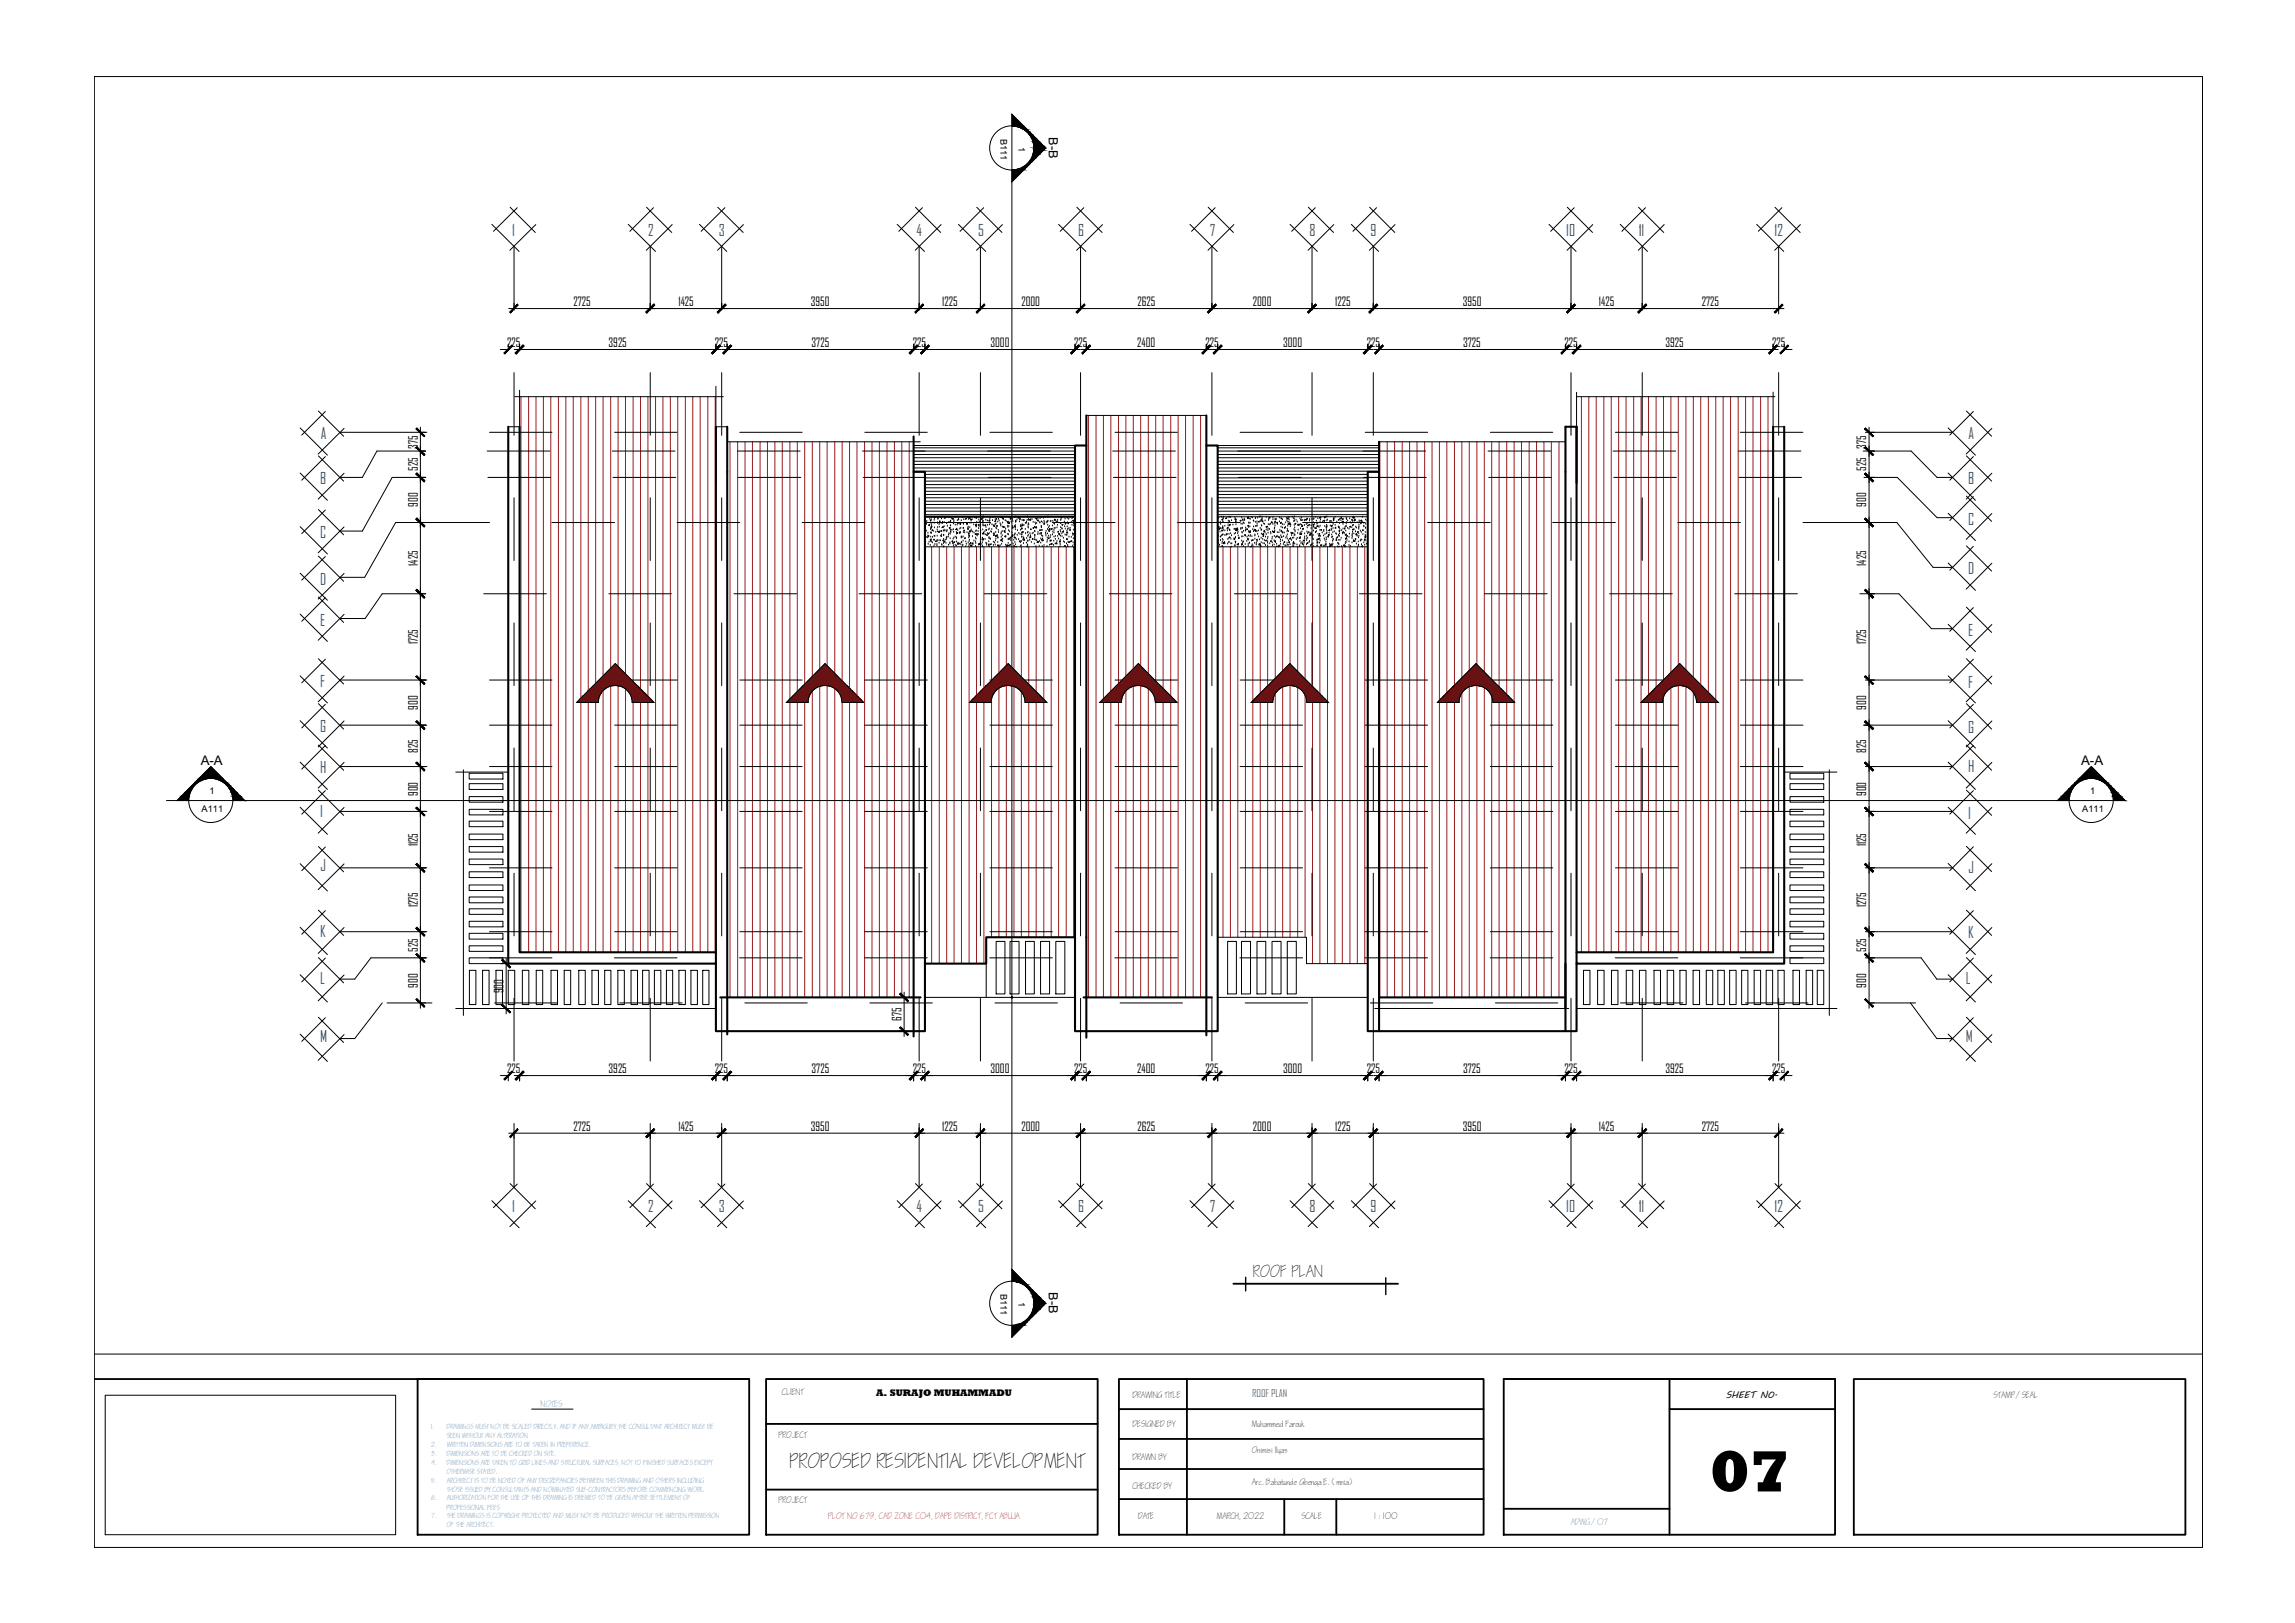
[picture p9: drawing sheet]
<svg xmlns="http://www.w3.org/2000/svg" width="420mm" height="297mm" viewBox="0 0 420 297" stroke-linecap="round" stroke-linejoin="round" font-family="sans-serif">
<defs><g id="words">
<text font-size="10.8" x="313" y="273">07</text>
<text font-size="3.5" x="144.7" y="268.6">PROPOSED RESIDENTIAL DEVELOPMENT</text>
<g font-size="2.9" fill="#105689">
<text x="93.8" y="43.1">1</text>
<text x="118.7" y="43.1">2</text>
<text x="131.6" y="43.1">3</text>
<text x="167.8" y="43.1">4</text>
<text x="179.1" y="43.1">5</text>
<text x="197.4" y="43.1">6</text>
<text x="221.5" y="43.1">7</text>
<text x="239.7" y="43.1">8</text>
<text x="250.9" y="43.1">9</text>
<text x="286.7" y="43.1">10</text>
<text x="300" y="43.1">11</text>
<text x="324.9" y="43.1">12</text>
<text x="58.7" y="80.4">A</text>
<text x="360.4" y="80.4">A</text>
<text x="58.6" y="88.6">B</text>
<text x="360.3" y="88.6">B</text>
<text x="58.6" y="98.5">C</text>
<text x="360.3" y="96">C</text>
<text x="58.6" y="107">D</text>
<text x="360.3" y="105.1">D</text>
<text x="58.6" y="114.5">E</text>
<text x="360.3" y="116.4">E</text>
<text x="58.6" y="125.8">F</text>
<text x="360.3" y="126">F</text>
<text x="58.6" y="134">G</text>
<text x="360.3" y="134.2">G</text>
<text x="58.6" y="141.4">H</text>
<text x="360.3" y="141.4">H</text>
<text x="58.6" y="149.5">I</text>
<text x="360.3" y="149.9">I</text>
<text x="58.7" y="159.5">J</text>
<text x="360.4" y="159.9">J</text>
<text x="58.6" y="171.6">K</text>
<text x="360.3" y="171.7">K</text>
<text x="58.6" y="180.2">L</text>
<text x="359.9" y="180.2">L</text>
<text x="58.6" y="190.8">M</text>
<text x="359.9" y="190.8">M</text>
<text x="93.8" y="221.8">1</text>
<text x="118.7" y="221.8">2</text>
<text x="131.6" y="221.8">3</text>
<text x="167.8" y="221.8">4</text>
<text x="179.1" y="221.8">5</text>
<text x="197.4" y="221.8">6</text>
<text x="221.5" y="221.8">7</text>
<text x="239.7" y="221.8">8</text>
<text x="250.9" y="221.8">9</text>
<text x="286.7" y="221.8">10</text>
<text x="300" y="221.8">11</text>
<text x="324.9" y="221.8">12</text>
</g>
<text font-size="2.8" x="229.5" y="233.6">ROOF PLAN</text>
<g font-size="2.4">
<text x="36.7" y="140">A-A</text>
<text x="381" y="140">A-A</text>
</g>
<g font-size="2.3">
<text x="192" y="25.1" transform="rotate(90 192 25.1)">B-B</text>
<text x="105" y="56">2725</text>
<text x="124.2" y="56">1425</text>
<text x="148.5" y="56">3950</text>
<text x="172.5" y="56">1225</text>
<text x="187" y="56">2000</text>
<text x="208.2" y="56">2625</text>
<text x="229.4" y="56">2000</text>
<text x="244.4" y="56">1225</text>
<text x="267.8" y="56">3950</text>
<text x="292.7" y="56">1425</text>
<text x="311.6" y="56">2725</text>
<text x="92.9" y="63.5">225</text>
<text x="111.4" y="63.5">3925</text>
<text x="130.9" y="63.5">225</text>
<text x="148.6" y="63.5">3725</text>
<text x="167.1" y="63.5">225</text>
<text x="181.3" y="63.5">3000</text>
<text x="196.6" y="63.5">225</text>
<text x="208.2" y="63.5">2400</text>
<text x="220.7" y="63.5">225</text>
<text x="234.9" y="63.5">3000</text>
<text x="250.2" y="63.5">225</text>
<text x="267.9" y="63.5">3725</text>
<text x="286.4" y="63.5">225</text>
<text x="304.9" y="63.5">3925</text>
<text x="324.4" y="63.5">225</text>
<text x="76.5" y="82.1" transform="rotate(-90 76.5 82.1)">375</text>
<text x="341.7" y="82.1" transform="rotate(-90 341.7 82.1)">375</text>
<text x="76.5" y="86.2" transform="rotate(-90 76.5 86.2)">525</text>
<text x="341.7" y="86.2" transform="rotate(-90 341.7 86.2)">525</text>
<text x="76.5" y="92.8" transform="rotate(-90 76.5 92.8)">900</text>
<text x="341.7" y="92.8" transform="rotate(-90 341.7 92.8)">900</text>
<text x="76.5" y="103.5" transform="rotate(-90 76.5 103.5)">1425</text>
<text x="341.7" y="103.5" transform="rotate(-90 341.7 103.5)">1425</text>
<text x="76.5" y="117.9" transform="rotate(-90 76.5 117.9)">1725</text>
<text x="341.7" y="117.9" transform="rotate(-90 341.7 117.9)">1725</text>
<text x="76.5" y="129.9" transform="rotate(-90 76.5 129.9)">900</text>
<text x="341.7" y="129.9" transform="rotate(-90 341.7 129.9)">900</text>
<text x="76.5" y="137.8" transform="rotate(-90 76.5 137.8)">825</text>
<text x="341.7" y="137.8" transform="rotate(-90 341.7 137.8)">825</text>
<text x="76.5" y="145.7" transform="rotate(-90 76.5 145.7)">900</text>
<text x="341.7" y="145.7" transform="rotate(-90 341.7 145.7)">900</text>
<text x="76.5" y="154.9" transform="rotate(-90 76.5 154.9)">1125</text>
<text x="341.7" y="154.9" transform="rotate(-90 341.7 154.9)">1125</text>
<text x="76.5" y="166" transform="rotate(-90 76.5 166)">1275</text>
<text x="341.7" y="166" transform="rotate(-90 341.7 166)">1275</text>
<text x="76.5" y="174.2" transform="rotate(-90 76.5 174.2)">525</text>
<text x="341.7" y="174.2" transform="rotate(-90 341.7 174.2)">525</text>
<text x="76.5" y="180.8" transform="rotate(-90 76.5 180.8)">900</text>
<text x="92.2" y="181.8" transform="rotate(-90 92.2 181.8)">900</text>
<text x="341.7" y="180.8" transform="rotate(-90 341.7 180.8)">900</text>
<text x="165.1" y="186.9" transform="rotate(-90 165.1 186.9)">675</text>
<text x="92.9" y="196.4">225</text>
<text x="111.4" y="196.4">3925</text>
<text x="130.9" y="196.4">225</text>
<text x="148.6" y="196.4">3725</text>
<text x="167.1" y="196.4">225</text>
<text x="181.3" y="196.4">3000</text>
<text x="196.6" y="196.4">225</text>
<text x="208.2" y="196.4">2400</text>
<text x="220.7" y="196.4">225</text>
<text x="234.9" y="196.4">3000</text>
<text x="250.2" y="196.4">225</text>
<text x="267.9" y="196.4">3725</text>
<text x="286.4" y="196.4">225</text>
<text x="304.9" y="196.4">3925</text>
<text x="324.4" y="196.4">225</text>
<text x="105" y="206.9">2725</text>
<text x="124.2" y="206.9">1425</text>
<text x="148.5" y="206.9">3950</text>
<text x="172.5" y="206.9">1225</text>
<text x="187" y="206.9">2000</text>
<text x="208.2" y="206.9">2625</text>
<text x="229.4" y="206.9">2000</text>
<text x="244.4" y="206.9">1225</text>
<text x="267.8" y="206.9">3950</text>
<text x="292.7" y="206.9">1425</text>
<text x="311.6" y="206.9">2725</text>
<text x="192" y="236.5" transform="rotate(90 192 236.5)">B-B</text>
</g>
<text font-size="1.9" fill="#2776bb" x="229.2" y="255.7">ROOF PLAN</text>
<text font-size="1.8" x="160.4" y="255.5">A. SURAJO MUHAMMADU</text>
<g font-size="1.7">
<text x="183.2" y="25.4" transform="rotate(90 183.2 25.4)">B111</text>
<text x="186.5" y="26.9" transform="rotate(90 186.5 26.9)">1</text>
<text x="36.9" y="148.5">A111</text>
<text x="38.4" y="145.3">1</text>
<text x="381.2" y="148.5">A111</text>
<text x="382.7" y="145.3">1</text>
<text x="183.2" y="236.8" transform="rotate(90 183.2 236.8)">B111</text>
<text x="186.5" y="238.3" transform="rotate(90 186.5 238.3)">1</text>
<text x="315.9" y="255.9">SHEET NO.</text>
</g>
<g font-size="1.5" fill="#2776bb">
<text x="99" y="257.6">NOTES</text>
<text x="287.6" y="279.1">ADWG/07</text>
</g>
<g font-size="1.5">
<text x="143.2" y="255.2">CLIENT</text>
<text x="207.4" y="255.8">DRAWING TITLE</text>
<text x="365" y="255.9">STAMP/SEAL</text>
<text x="142.6" y="263.2">PROJECT</text>
<text x="207.4" y="261.2">DESIGNED BY</text>
<text x="229.2" y="261.1">Muhammed Farouk</text>
<text x="207.4" y="267.1">DRAWN BY</text>
<text x="229.2" y="265.9">Onimisi Ilyas</text>
<text x="142.6" y="275">PROJECT</text>
<text x="207.4" y="272.5">CHECKED BY</text>
<text x="229.2" y="271.7">Arc. Babatunde Gbenga E. (mnia)</text>
<text x="208.4" y="277.9">DATE</text>
<text x="222.8" y="277.9">MARCH, 2022</text>
<text x="238.3" y="277.9">SCALE</text>
<text x="251.6" y="277.9">1 : 100</text>
</g>
<text font-size="1.5" fill="#991b1e" x="151.7" y="278.1">PLOT NO 679, CAD ZONE C04, DAPE DISTRICT, FCT ABUJA</text>
<g font-size="1.2" fill="#2776bb">
<text x="78.9" y="261.6">1.</text>
<text x="81.8" y="261.6">DRAWINGS MUST NOT BE SCALED DIRECTLY. AND IF ANY AMBIGUITY,THE CONSULTANT ARCHITECT MUST BE</text>
<text x="81.8" y="263.2">SEEN WITHOUT ANY ALTERATION</text>
<text x="79" y="264.9">2.</text>
<text x="79" y="266.5">3.</text>
<text x="79" y="268.1">4.</text>
<text x="81.8" y="266.5">DIMENSIONS ARE TO BE CHECKED ON SITE.</text>
<text x="81.8" y="268.1">DIMENSIONS ARE TAKEN TO GRID LINES AND STRUCTURAL SURFACES, NOT TO FINISHED SURFACES EXCEPT</text>
<text x="81.8" y="269.7">OTHERWISE STATED.</text>
<text x="81.9" y="264.9">WRITTEN DIMENSIONS ARE TO BE TAKEN IN PREFERENCE.</text>
<text x="78.9" y="271.4">5.</text>
<text x="79" y="274.6">6.</text>
<text x="81.9" y="271.4">ARCHITECT IS TO BE NOTED OF ANY DISCREPANCIES BETWEEN THIS DRAWING AND OTHERS INCLUDING</text>
<text x="81.9" y="273">THOSE ISSUED BY CONSULTANTS AND NOMINATED SUB-CONTRACTORS BEFORE COMMENCING WORK.</text>
<text x="81.9" y="274.6">AUTHORIZATION FOR THE USE OF THIS DRAWING IS DEEMED TO BE GIVEN AFTER SETTLEMENT OF</text>
<text x="79" y="277.9">7.</text>
<text x="81.8" y="276.3">PROFESSIONAL FEES</text>
<text x="81.8" y="279.5">OF THE ARCHITECT.</text>
<text x="81.9" y="277.9">THE DRAWINGS IS COPYRIGHT PROTECTED AND MUST NOT BE PRODUCED WITHOUT THE WRITTEN PERMISSION</text>
</g>
</g></defs>
<!-- layer: wall -->
<g fill="none" stroke="#000" stroke-width=".18">
<path d="M17.3 14h385.9v269.2h-385.9zM93.4 37.9l4.6 4.6M94.7 38l-4.4 4.3M118.4 37.9l4.6 4.6M119.6 38l-4.3 4.3M131.4 37.9l4.7 4.6M132.7 38l-4.3 4.3M167.6 37.9l4.6 4.6M168.9 38l-4.4 4.3M178.8 37.9l4.6 4.6M180.1 38l-4.3 4.3M185.3 33.3l6.1-6.2-6.1-6.2v223.8l6.1-6.2-6.1-6.2"/>
<path d="M197.1 37.9l4.7 4.6M198.4 38l-4.3 4.3M221.2 37.9l4.6 4.6M222.5 38l-4.4 4.3M239.5 37.9l4.6 4.6M240.8 38l-4.3 4.3M250.7 37.9l4.7 4.6M252 38l-4.3 4.3M286.9 37.9l4.6 4.6M288.2 38l-4.3 4.3M300 37.9l4.6 4.6M301.2 38l-4.3 4.3"/>
<path d="M325 37.9l4.6 4.6M326.2 38l-4.3 4.3M90 41.1l5 4.9M93.1 56.5h233.5M94.1 45.1v11.7M98.1 41.1l-4.8 4.7M115 41.1l5 4.9M119 45.1v11.7M123.1 41.1l-4.8 4.7M128.1 41.1l5 4.9M132.1 45.1v11.7M136.1 41.1l-4.7 4.7"/>
<path d="M164.3 41.1l4.9 4.9M168.3 45.1v11.7M172.3 41.1l-4.7 4.7M175.5 41.1l5 4.9M179.5 45.1v11.7M183.5 41.1l-4.7 4.7M193.8 41.1l5 4.9M197.8 45.1v11.7M201.8 41.1l-4.7 4.7M217.8 41.1l5 4.9M221.9 45.1v11.7M225.9 41.1l-4.8 4.7"/>
<path d="M236.2 41.1l5 4.9M240.2 45.1v11.7M244.2 41.1l-4.7 4.7M247.4 41.1l5 4.9M251.4 45.1v11.7M255.4 41.1l-4.7 4.7M283.6 41.1l4.9 4.9M287.6 45.1v11.7M291.6 41.1l-4.7 4.7M296.6 41.1l5 4.9M300.7 45.1v11.7M304.7 41.1l-4.8 4.7"/>
<path d="M321.6 41.1l5 4.9M325.6 45.1v12.3M329.6 41.1l-4.7 4.7M54.9 78.3l5 5M58.3 75.2l4.6 4.6M59.6 75.3l-4.4 4.3M62.2 79.1h15.9M63 78.4l-4.7 4.7M77 78.2v106.3M89.6 79.1h11.4M93 63v1h-1.4M94.1 68.2v11.5"/>
<path d="M94.1 64h37.9M94.2 72.6h38.2M95.1 71.4v6.7h-2.1M95.1 63v1M112.5 79.1h11.5M119 68.2v11.5M131.1 78.1h2M131.1 63v1M131.1 70.7v17.7M132.1 68.2v11.5M132.2 64h36M133.1 63v1"/>
<path d="M135.4 79.1h11.5M158.3 79.1h11.5M167.3 63v1M168.3 68.2v11.5M168.4 64h29.4M169.3 63v1M179.5 68.2v11.5M181.2 79.1h11.5M196.8 63v1M197.8 68.2v11.5M197.9 64h23.9M198.9 76h22"/>
<path d="M198.9 63v1M204.1 79.1h11.5M220.9 63v1M221.9 68.2v11.5M222 64h29.4M222.9 63v1M227 79.1h11.5M240.2 68.2v11.5M249.9 79.1h11.5M250.4 63v1M251.4 68.2v11.5M251.5 64h36"/>
<path d="M252.5 63v1M272.8 79.1h11.5M286.6 63v1M287.6 68.2v11.5M287.7 64h37.8M288.6 72.6h36.4M288.6 63v1M288.6 71.8v6.3M295.7 79.1h11.5M300.7 68.2v11.5M318.6 79.1h11.5M324.6 71.8v6.3h2"/>
<path d="M324.6 63v1M325.6 68.2v11.5M326.6 63v1h1.5M341.5 79.1h16M342.2 78.2v106.3M356.7 78.3l5 5M360 75.2l4.6 4.6M361.3 75.3l-4.3 4.3M364.7 78.4l-4.7 4.7M54.9 86.6l5 5M54.9 96.4l5 5M58.3 83.4l4.6 4.7"/>
<path d="M58.3 93.3l4.6 4.6M59.6 83.6l-4.4 4.3M59.6 93.3l-4.4 4.4M63 86.6l-4.7 4.8M63 96.4l-4.7 4.8M77.9 82.6h-8.9l-2.7 4.8h-4.1M77.9 87.4h-6.1l-5.5 9.8h-4.1M89.2 82.6h11.5M89.3 87.4h11.5M89.6 95.6h-17.2l-5.6 10.1h-4.6M94.1 91.1v11.5M101 95.6h11.5"/>
<path d="M112.1 82.6h11.5M112.2 87.4h11.5M119 91.1v11.5M124 95.6h11.4M132.1 91.1v11.5M133.1 80.9h35.4M135 82.6h11.5M135.1 87.4h11.5M146.9 95.6h11.4M157.9 82.6h38.9M158 87.4h11.5M167.3 82h29.5"/>
<path d="M167.3 83.2h29.5M167.3 83.8h29.5M167.3 84.4h29.5M167.3 85h29.5M167.3 85.6h29.5M167.3 86.2h29.5M167.3 81.5h29.5M168.3 91.1v11.5M169.3 99.8l.2-.1-.1 .2-.1-.1M169.3 86.8h27.5M169.3 87.5h27.5M169.3 88.1h27.5"/>
<path d="M169.3 88.7h27.5M169.3 89.3h27.5M169.3 89.9h27.5M169.3 90.5h27.5M169.3 91.1h27.5M169.3 91.7h27.5M169.3 92.3h27.5M169.3 93h27.5M169.3 93.6h27.5M169.3 94.2h27.5M169.3 98.6l.1 .1M169.4 95.2h.1"/>
<path d="M169.4 98.6h-.1M169.5 99.3h.1M169.6 95.7h.1M169.6 97.2h.1M169.6 96h.1M169.7 95.4h.1M169.7 98.4h.1M169.8 95.6h11.4M169.8 98.4h.1M169.9 97.6h.1M169.9 98.1h.1M169.9 99.6h.1"/>
<path d="M170.1 98l-.2 .1M170.1 98.1l-.1 .1-.1-.1M170.1 99.2h.1M170.1 96l.1 .1h-.2M170.2 96l-.2 .1M170.2 95h.1M170.3 99.8h.1M170.3 98.8l.2-.2v.2M170.3 98.8h.2M170.3 99.1h.1M170.3 96.9h.1M170.3 95.2v.1"/>
<path d="M170.4 97.5h.1M170.4 98.3h.1M170.4 96.7h.1M170.4 95.2l-.1 .1h.1M170.5 95.2h.1M170.5 96h.1M170.5 96.7h.1M170.5 97.5h.1M170.5 94.7h.1M170.5 97.6h.1M170.5 94.8h.1M170.6 96.2h.1"/>
<path d="M170.6 99.2h.1M170.6 96.4h-.2l.2 .1v-.1M170.6 96.9l.1 .2M170.7 99.4h.1M170.7 98.3h.1M170.7 96.9l-.1 .2h.2M170.8 95.7h.1M170.9 97.2h.1M171 99.9h.1M171 98.7v.1M171 95.2h.1M171 98.1h.1"/>
<path d="M171.1 96.6h.1M171.1 98.7l-.2 .1h.2M171.1 95.8h.1M171.2 98.2h.1M171.2 99.7h.1M171.2 94.7l-.1 .1-.1-.1M171.2 94.7h-.2M171.3 97.4h.1M171.4 99v.1h-.2M171.5 99h-.2M171.5 99.7h.1M171.5 99.9h.1"/>
<path d="M171.6 98.1h.1M171.6 98.9h.1M171.6 99.1h.1M171.6 97h.1M171.6 97.3h.1M171.7 95.8h.1M171.7 96.6h.1M171.7 95.7h.1M171.7 95h.1M171.7 94.8h.1M171.7 94.9h.1M171.8 97.4h.1"/>
<path d="M171.8 97.4l.2-.1v.2zM171.9 99.4h.1M171.9 96h.1M171.9 98.9h.1M172 96.5h.1M172 95.3v.2M172 95.8h.1M172.1 97.3h.1M172.1 95.3l-.1 .2h.1M172.2 99h.1M172.2 98.1h.1M172.3 94.8h.1"/>
<path d="M172.3 97.1v.1M172.4 98.2h.1M172.4 95h.1M172.4 97.9h.1M172.4 99.8h.1M172.4 99.7h.1M172.4 97.1l-.1 .1h.1M172.5 94.6h.1M172.6 95.6h.1M172.6 95.6l-.2 .1M172.6 95.6l-.1 .2-.1-.1M172.6 98.8l.1 .2"/>
<path d="M172.6 96.4l.1 .2-.2-.1M172.7 96.4l-.2 .2M172.7 99.5h.1M172.7 98.8l-.1 .2h.2M172.8 98h.1M172.8 98.7h.1M172.8 99.1l.2 .1M172.8 97.2h.1M172.8 99.9l-.1 .1M172.8 99.9v.2l-.2-.1M172.8 95.6h.1M172.8 96.4h.1"/>
<path d="M172.8 97h.1M172.9 94.9h.1M172.9 99l.1 .2M173 99l-.2 .2M173 94.9h.1M173.1 98.8h.1M173.2 94.7h.1M173.2 99.4h.1M173.2 97.2h.1M173.3 95.8h.1M173.3 98.7h.1M173.3 97.3h.1"/>
<path d="M173.4 98.3h-.2M173.4 97.1h.1M173.4 98.2l-.2 .1M173.4 96.3h.1M173.6 98.3h.1M173.7 97.9h.1M173.7 99.8h.1M173.7 95.5v.1M173.7 94.7h.1M173.7 97.7h.1M173.8 95.5l-.1 .1h.1M173.9 99.4h.1"/>
<path d="M173.9 99.6h.1M173.9 97.8h.1M173.9 98.6h.1M173.9 96.5l-.1 .1M173.9 96.6v.1l-.1-.1M174 97h.1M174 96.2h.1M174 97.2v.2M174 95.5h.1M174 96.3h.1M174 95.4h.1M174.1 94.7h.1"/>
<path d="M174.1 97.1h.1M174.1 97.2l-.1 .2h.1M174.2 95h.1M174.3 97h.1M174.3 99v.1M174.4 99.5h.1M174.4 99l-.1 .1h.2M174.5 98.7h.1M174.5 99.5h.1M174.5 94.9v.1h-.2M174.5 95.9h.1M174.5 96.9h.1"/>
<path d="M174.5 99.9h.1M174.5 94.9h-.1M174.6 97.4h.1M174.6 95.3h.1M174.6 95.5h.1M174.6 98.5h.1M174.8 99.2l-.1 .1h-.1M174.8 99.1l-.2 .1M174.9 96.1h.1M174.9 98.3h.1M174.9 99.8h.1M175 96.9h.1v-.2l-.1 .2"/>
<path d="M175 94.7h.1M175.1 99.2h.1M175.1 99.9h.1M175.1 98.6h.1M175.1 97.5h.1M175.1 98.4h.1M175.1 97.7h.1M175.2 96.9h.1M175.2 97.6h.1M175.2 97.5h.1v.2l-.1-.1M175.2 96.1h.1M175.3 95.3h.1"/>
<path d="M175.3 97.1h.1M175.3 95.6l.1 .2M175.4 99.4h.1M175.4 95.6l-.1 .2h.2M175.5 95h.1M175.5 99.6h-.2l.1-.2 .1 .2M175.5 95.2h.1M175.6 99.6h.1M175.7 97.4v.1M175.7 96.8h.1M175.7 97.7h.1M175.8 95.9h.1"/>
<path d="M175.8 97.4l-.2 .1h.2M175.8 95.8h.1v.2l-.2-.1M175.8 97.5h.1M175.9 96.7h.1M175.9 99.7h.1M176 98.5h.1M176 95.3h.1M176 98.3h.1M176 99.3h.1M176 99.1v.2M176.1 99.1l-.1 .1M176.1 98.4h.1"/>
<path d="M176.1 99.9h.1M176.2 94.7h.1M176.3 99.8h.1M176.3 98.3h.1M176.3 99h.1M176.3 96.7h.1M176.4 97.5h.1M176.4 95.9h.1M176.4 96.7h.1M176.4 95.1h.1M176.4 97.2h.1M176.6 97.2h.1"/>
<path d="M176.6 97.5h.1M176.7 98.4v.2l-.1-.1M176.7 95.1h.1M176.7 98.4l-.1 .1M176.8 99.2h.1M176.9 99.6h.1M177 95h.1M177 95.8h.1M177 95.8v.1M177 96h.1M177 97.5h.1M177.1 95.8l-.1 .1h.1"/>
<path d="M177.1 94.6l.2 .1M177.2 96.6h.1M177.2 94.6l-.1 .1M177.2 96.5h.1M177.2 99.4h.1M177.3 94.6v.1M177.3 96.7l-.2 .1M177.3 96.8l-.1 .1-.1-.1M177.3 98.4h.1M177.3 95.1h.1M177.3 98h.1M177.3 97.5l.1 .2"/>
<path d="M177.4 99.9h.1M177.4 99.1h.1M177.4 97.5l-.1 .2h.2M177.4 97.3h.2M177.5 98.8h.1M177.5 99.7h.1M177.5 98.3h.1M177.5 94.8h.1M177.5 98.1h.1M177.5 96.6h.1M177.5 97.3h.1M177.5 94.9h.1"/>
<path d="M177.6 95.8h.1M177.6 97.1v.3M177.6 95h.1M177.6 97.1l-.1 .2M177.7 99.9h.1M177.7 99.3v.1M177.8 99.3l-.2 .1h.2M177.8 95.7h.1M177.8 97.2h.1M177.8 97h.1M177.8 99.9h.1M177.8 95.1v.1l-.1-.1"/>
<path d="M177.9 95l-.2 .1M177.9 99.9h-.1l.1-.1v.2M178 95.1h.1M178.1 97.4h.1M178.1 98.2h.1M178.1 99.4v.1l-.2-.1M178.1 99.7h.1M178.1 99.4h-.1M178.3 96.1h.1M178.3 99h.1M178.3 97.5h.1M178.4 94.8h.1"/>
<path d="M178.6 98.5h.1M178.6 100h.1M178.6 96.2h.1M178.6 99.2h.1M178.6 99.5h.1M178.6 97.3h.1M178.7 98.7h.1M178.7 96.4h.1M178.7 94.8h.1M178.7 97.8h.1M178.7 95.9v.2M178.7 97.7h-.2"/>
<path d="M178.7 97.7l-.1 .1-.1-.1M178.7 97.2h.1M178.7 97.9h.1M178.7 94.9h.1M178.8 96.4h.1M178.8 95.9l-.2 .2h.2M178.8 94.8h.1M178.8 95.6h.1M178.9 98.1h.1M179 97.7v.1M179.1 97.3h.1M179.1 97.7l-.1 .1h.1"/>
<path d="M179.2 99.7h.1M179.2 96.7h.1M179.2 95.2h.1M179.2 96.4h.1M179.2 96l-.1 .1M179.2 96v.1h-.1M179.3 95.5h.1M179.3 99.4l.1 .2M179.4 99.7h.1M179.4 99.4l-.1 .1 .2 .1M179.5 96.1h.1M179.5 91.1v11.5"/>
<path d="M179.5 97.2h.1M179.5 97.6h.1M179.7 99.7h.1M179.8 98.8h.1M179.8 99.3h.1M179.8 98.5h.1M179.8 95h-.2l.2-.1v.2M179.9 98.5h.1M179.9 95.5h.1M179.9 97h.1M179.9 97.7h.1M179.9 94.6h.1"/>
<path d="M179.9 97.7h.2M180 96.2h.1M180 94.9h.1M180 96h.1M180 98.9h.1M180 94.7h.1M180 95.4h.1M180 94.6h.1M180 97.5h.1M180.1 97.5v.2M180.1 98.6l-.2 .1 .1 .1v-.2M180.1 96.3h.1"/>
<path d="M180.1 97.5l-.2 .2M180.3 97.3h.1M180.3 98.7h.1M180.3 96.1l.1 .1M180.4 97.9h.1M180.4 96.1l-.1 .1h.2M180.5 95.2h.1M180.5 96.5h.1M180.5 99.4h.1M180.6 99.5h.1M180.6 99.8h.1M180.6 98h.2"/>
<path d="M180.6 96.9l-.1 .1 .1 .1v-.2M180.7 97.8v.2M180.8 95.3h.1M180.8 96.1h.1M180.8 97.7h.1M180.8 97.8l-.2 .1M180.9 87.4h11.5M181 97.8h.1M181 99.1h.1M181 99.9h.1M181 97h.1M181 99.6v.1"/>
<path d="M181.1 98.4h.1M181.1 98.6h.1M181.1 96.8h.1M181.1 97.6h.1M181.1 99.6l-.1 .1h.1M181.1 96.1h.1M181.2 95.3h.1M181.2 95.3l-.1 .1-.1-.1M181.2 98.6h.1M181.2 95h.1M181.2 95.2l-.1 .1M181.3 95.8h.1"/>
<path d="M181.3 98.7h.1M181.4 97.3h.1M181.4 99.6v.1l-.1-.1M181.5 99.5l-.2 .1M181.5 97.4h.1M181.6 96.9h.1M181.6 96.1h.1M181.7 95.3h.1M181.7 94.6h.1M181.8 94.6h.1M181.9 97.7h.1M181.9 99.8h.1"/>
<path d="M181.9 96.3h.1M181.9 99.2h.1M181.9 97.9l.1-.1v.2h-.1M182 96.2h.1M182 97.7h.1M182 96.2v.2M182.1 99.4h.1M182.1 95.4h.2M182.1 96.2l-.1 .2h.1M182.2 99.7h.1M182.2 95.1h.1M182.2 96h.1"/>
<path d="M182.2 98.2h.1M182.2 99h.1M182.2 95.3l.1 .2M182.3 97.5h.1M182.3 95.3l-.2 .1M182.3 95.9h.1M182.3 96.6h.1M182.3 98.6h.1M182.3 98l.1 .1M182.4 95.1h.1M182.4 98l-.1 .1 .3-.2v.2M182.4 98l.2 .1"/>
<path d="M182.5 96.8h.1M182.5 95h.1M182.5 96.2h.1l-.1 .2-.1-.1M182.7 99.3h.1M182.7 95.5h.1M182.7 98.5h.1M182.7 99.7v.2M182.7 98.4h.1M182.8 97.1h.1M182.8 99.7l-.2 .1 .2 .1M182.8 95h.1M182.8 97.5h.1"/>
<path d="M182.9 95.3h.1M183 94.6h.1M183.1 95.8h.1M183.1 99.9h.1M183.2 96.3h.1M183.2 96.1h.1M183.2 99h.1M183.3 97.7h.1M183.3 97.5h.1M183.3 98.3h.1M183.3 94.6l.1 .1M183.4 99.6h.1"/>
<path d="M183.4 98.8l-.1 .2v-.1M183.4 98.8h.1M183.4 98.8h-.1M183.5 97.3h.1M183.5 98h.1M183.5 94.6l-.2 .1h.2M183.5 96.5h.1M183.6 95h.1M183.6 95.7h.1M183.6 99.1h.1M183.6 98.7h.1M183.7 95h.1"/>
<path d="M183.7 95.1h.1M183.7 96.4v.1M183.8 96.4l-.1 .1h.1M183.8 97.2l.2-.1-.1 .2-.1-.1M183.9 97.4h.1M183.9 96.6h.1M184 97.5h.1M184 95.3h.1M184 98.3h.1M184 98.1v.2M184.1 96.9h.1M184.1 99.8h.1"/>
<path d="M184.1 98.1l-.1 .1 .1 .1M184.2 98.2h.1M184.2 95.4h.1M184.3 99.9l.1 .1M184.4 99.9h.1M184.4 99.9l-.1 .1h.1M184.5 96.3h.1M184.5 97.8h.1M184.5 95.7h.1M184.5 96.5h.1M184.5 95.5v.1l-.1-.1M184.6 99.4h.1"/>
<path d="M184.6 95.8h.1M184.6 98.8h.1M184.6 95.8h.2M184.6 95.4l-.2 .1M184.6 97.9h.1M184.6 98.7h.1M184.7 97.1h.1M184.7 95.6h.1M184.7 96.4h.1M184.7 94.8h.1M184.7 95.6l.1 .2M184.8 97.3h.1"/>
<path d="M184.8 98.7h.1M184.8 95.6l-.2 .2M184.8 99.7l-.1 .2-.1-.1M184.8 99.7l-.1 .1M184.9 98.4l.2 .1M185 95.1h.1M185 99.8h.1M185 98.9h.1M185 94.7l.1 .2M185 98.3l.1 .2M185.1 98.3l-.2 .2M185.1 95.6h.1"/>
<path d="M185.1 94.7l-.1 .2h.2M185.2 94.7h.1M185.3 97.5h.1M185.3 96.6h.2M185.4 96.4h.1M185.4 95.1h.1M185.4 98h.1M185.4 96.5v.1M185.4 98l-.2 .1M185.4 98.1l-.1 .1-.1-.1M185.4 95.4h.1M185.5 96.6h.1"/>
<path d="M185.5 99.6h.1M185.5 96.5l-.2 .1M185.6 98.9h.1M185.6 100h.1M185.6 98h.1M185.7 98.3v.1M185.7 94.7h.1M185.7 96.4h.1M185.8 97.9h.1M185.8 98.3l-.1 .1h.1M185.8 98.5h.1M185.8 99.3h.1"/>
<path d="M185.8 97.7h.1M185.9 96.2h.1M185.9 96.9h.1M185.9 99.7h.1M185.9 95.4h.1M185.9 95.6h.1M185.9 98.5h.1M185.9 96.4h-.1M185.9 96.4v.1l-.1-.1M186 94.6h.1M186 95.5h.1M186 100h.1"/>
<path d="M186.1 98.8h.1M186.2 95.2h.1M186.2 98h.1M186.3 97.1h.1M186.5 98.8h.1M186.5 97.6h.1M186.5 94.7h-.1v.1l.1-.1M186.6 95.5h.1M186.7 94.9v.1M186.7 94.8h.1M186.7 97.8h.1M186.7 99v.1h-.1"/>
<path d="M186.8 94.9l-.1 .1h.1M186.8 99h-.2M186.8 97h.1M186.8 96.4h.1M186.8 99.3h.1M186.9 96.2h.1M186.9 99.9h.1M186.9 96.4h.1M187 99.1h.1M187 97.9h.1M187 97.5h.1M187 98.3h.1"/>
<path d="M187 96.6l.1 .2M187.1 96.8h.1M187.1 95.3h.1M187.1 96h.1M187.1 97.8h.1M187.1 96.6l-.1 .2h.2M187.2 97.4l.1-.1v.2zM187.2 96.2v-.2l-.1 .2h.2M187.3 98.8h.1M187.3 98.3h.1M187.3 95.3h.1M187.4 99.5h.1"/>
<path d="M187.4 98.4v.2M187.4 98.8h.2M187.4 95.3h.1M187.5 96.1h.1M187.5 98.4l-.2 .1 .2 .1M187.5 95.3h.1M187.5 98.7l.1 .2M187.6 98.7l-.2 .1M187.7 96.9h.1M187.7 97.7h.1M187.9 95.6l-.1 .2-.1-.1M187.9 99.4h.1"/>
<path d="M187.9 95.5h.1M187.9 95.6l-.2 .1M188 98.6h.1M188 100l.1 .1M188 95.2h.1M188.1 94.6h.1M188.1 97.5h.1M188.1 99.7h.1M188.1 99.9v.2M188.2 98.2h.1M188.2 99h.1M188.2 99.1h.1"/>
<path d="M188.2 99.9h-.2M188.2 97.4h.1M188.2 96.5h.1M188.2 96.1h.1M188.3 95.8h.1M188.3 96.6h.1M188.3 98h.1M188.3 95.1h.1M188.3 96h.1M188.4 95v.2M188.5 95l-.2 .2h.2M188.5 98.9h.1"/>
<path d="M188.6 97.7h.1M188.6 98.5h.1M188.6 98h.1M188.7 95.3h.1M188.7 95.1h.1M188.7 96.8v.1M188.7 98.2l-.1 .1 .1 .1v-.1M188.8 96.8l-.1 .1h.1M188.8 99.3h.1M188.9 95.1h.1M189 97.7h.1M189 98.6l.1 .1"/>
<path d="M189.1 98.6l-.1 .1h.1M189.1 96.6l.1 .1M189.1 97.6h.1M189.1 95.6h.1M189.2 96.7h.1M189.3 96.5l-.2 .1M189.3 96.6l-.1 .1M189.4 98.8h.1M189.4 99.6h.1M189.4 98h.1M189.4 96.5h.1M189.4 97.2h.1"/>
<path d="M189.4 98.4h.1M189.4 97.3h.1M189.5 95.7h.1M189.5 98h.1M189.5 94.9h.1M189.5 98.8h.1M189.6 95.9h.1M189.7 96.4v.2h-.2M189.7 96.4l-.1 .2M189.8 95.8h.1M189.8 96.6h.1M189.8 98.9h.1"/>
<path d="M189.8 94.9v.1h-.1M189.9 94.8l-.2 .1M189.9 95.3h.1M190 97.8h.1M190 97.5h.1M190 94.9h.1M190 95.3h.2M190 95.2l.1 .1M190 99.2h-.1l.1-.1v.2M190.1 99.2l-.2 .1M190.1 95.2l-.1 .1M190.1 99.1l-.2 .1"/>
<path d="M190.2 99.9h.1M190.2 97.7h.1M190.3 99.1h.1M190.4 95.7h.1M190.4 95.6h.1M190.4 96.9v.2M190.4 94.9h.1M190.5 96.9l-.2 .2h.2M190.5 98.6h.1M190.5 99.4h.1M190.6 97.8h.1M190.6 96.3h.1"/>
<path d="M190.6 97.1h.1M190.6 96.5h.1M190.7 95.5h.1M190.7 96.6h.1M190.7 98.7v.1M190.7 97.5h-.2M190.7 97.5l-.1 .2-.1-.1M190.7 94.7h.1M190.7 98.1h.1M190.8 97.1h.1M190.8 98.7l-.1 .1h.1M190.9 98.2h.1"/>
<path d="M190.9 99h.1M190.9 98.6h.1M190.9 95.7h.1M191 94.8h.1M191 99h.1M191.1 99.8h.1M191.1 95.4h.1M191.2 95.8v.2l-.1-.1M191.3 95.6h.1M191.3 95.8h-.2M191.4 94.7h.1M191.4 97.6h.1"/>
<path d="M191.5 98.1h.1M191.5 97.8h.1M191.5 97.2h.1M191.6 95.7h.1M191.7 99.2h.1M191.7 98.5h.1M191.7 98.9h.1M191.7 95.3v.2M191.8 96.9h.1M191.8 97.7h.1M191.8 96.1h.1M191.8 95.3l-.1 .2h.1"/>
<path d="M191.9 94.6h.1M191.9 95.4h.1M191.9 94.7h.1M191.9 98.5l.2-.1-.1 .2-.1-.1M191.9 96.6h.1M192 98.1h.1M192 97.1l.1 .1M192.1 96.4h.1M192.1 97.2h.1M192.1 97.1l-.1 .1h.2M192.2 96.9h.1M192.2 99.8h.1"/>
<path d="M192.2 96.8v.2l-.2-.1M192.2 99.1h.1M192.2 96.8l-.2 .2M192.3 95.5h.1M192.3 98.4h.1M192.3 99.6h.2M192.4 98h.1M192.4 98.8v.2M192.4 95.4h.1M192.4 98.8l-.1 .2h.2M192.4 96.8l.2-.1v.2l-.2-.1M192.5 99.4v.3"/>
<path d="M192.5 99.4l-.1 .2M192.6 99.6h.1M192.7 95.6h11.4M192.7 96.3h.1M192.7 97.9h.1M192.7 95.4h.1M192.7 97.4h.1M192.9 99.8h.1M192.9 95.8h.1M192.9 99.1h.1M193 97.5h.1M193 98.3h.1"/>
<path d="M193 97.1h.1M193 96.7h.1M193 95.2h.1M193 96h.1M193.2 99.6h.1M193.2 96.7h.1M193.2 95.1l-.1 .1-.1-.1M193.2 98.7h.1M193.2 98.2h.1M193.2 95l-.2 .1M193.3 95.3h.1M193.4 95.5v.1"/>
<path d="M193.4 99.4v.1l-.1-.1M193.5 95.5l-.2 .1h.2M193.5 99.4h-.2M193.5 99.1h.1M193.5 96.6h.1M193.5 99.6h.1M193.6 96.1h.1M193.6 95.5h.1M193.6 95.2h.1M193.6 98.2h.1M193.7 97.2v.2M193.8 98.6h.1"/>
<path d="M193.8 97.2l-.1 .2h.1M193.8 97.8h.1M194 97.9h.1M194 99l.1 .1M194 97.7h-.2M194 97.7v.1l-.2-.1M194.1 99.4h.1M194.1 98.9h.1M194.1 99.7h.1M194.1 97.1h.1M194.1 99l-.1 .1h.1M194.1 98.1h.1"/>
<path d="M194.1 95.8h.1M194.2 96.6h.1M194.2 97.4h.1M194.2 95.3h.1M194.2 94.7h.2M194.2 95.8h.1M194.3 95h.1M194.3 94.6l-.1 .1M194.4 97.7h.1M194.4 96.7h.1M194.4 94.6v.1M194.4 96.9h.1"/>
<path d="M194.4 98.2h.1M194.5 97.4l.2-.2v.2M194.5 97.3l.2 .1M194.6 96l-.1 .1h-.1M194.6 96h-.2M194.7 98.5h.1M194.7 99.1h.1M194.9 95.5h.1M194.9 99.3h.1M194.9 96.4h.1M195 95h.1M195 97.9h.1"/>
<path d="M195 96h.1M195 96.8h.1M195 100h-.2l.2-.2v.2M195 95.6l.1 .2M195.2 95.6l-.2 .2h.2M195.2 98h.1M195.2 99.5h.1M195.3 98.8h.1M195.3 97.6h.1M195.3 97.2h.1M195.3 98h.1M195.4 96.4h.1"/>
<path d="M195.4 95.8h.1M195.4 97.4v.1M195.4 94.9h.1M195.4 95.7h.1M195.4 98.6h-.2M195.4 98.6v.2l-.2-.1M195.5 96.9h.1M195.5 99.8h.1M195.5 97.4l-.1 .1h.1M195.5 99.2h.1M195.6 95.9h.1M195.7 95h.1"/>
<path d="M195.7 96.8h.1M195.7 98.3h.1M195.7 99.1v.2M195.8 99.1l-.1 .2h.1M195.9 96.7h.1M196 99.2h.1M196 96.9l-.2 .1 .1 .1 .1-.2M196.1 98.3h.1M196.1 99.1h.1M196.1 95.6h.1M196.2 99.1h.1M196.3 95h.1"/>
<path d="M196.3 96.1h.1M196.3 94.7h.1M196.3 97.7h.1M196.4 99.9h.1M196.4 98h.1M196.5 99.4h.1M196.5 97.8h.1M196.5 98.6h.1M196.5 95.8h.1M196.6 97h.1M196.6 95.2l-.2 .1 .1 .1v-.1M196.6 95.5h.1"/>
<path d="M196.6 96.3h.1M196.6 95.9h.1M196.6 94.7h.1M196.7 98.3h.1M196.7 95.8l.1 .1M196.8 97.4h.1M196.8 96.6h.1M196.8 99.6h.1M196.8 95.8l-.1 .1h.1M196.8 95l-.1 .1h.1M196.8 99.5l-.2 .1 .1 .1 .1-.1M197.8 91.1v11.5"/>
<path d="M203.7 82.6h11.5M203.8 87.4h11.5M215.6 95.6h11.4M221.9 91.1v11.5M222.9 82h29.6M222.9 82.6h38.1M222.9 83.2h29.6M222.9 83.8h29.6M222.9 84.4h29.6M222.9 85h29.6M222.9 85.6h29.6M222.9 86.2h29.6"/>
<path d="M222.9 86.8h27.5M222.9 87.5h27.5M222.9 88.1h27.5M222.9 88.7h27.5M222.9 89.3h27.5M222.9 89.9h27.5M222.9 90.5h27.5M222.9 91.1h27.5M222.9 91.7h27.5M222.9 92.3h27.5M222.9 93h27.5M222.9 93.6h27.5"/>
<path d="M222.9 94.2h27.5M222.9 81.5h29.6M223 97.9h.1M223 98.1h.1M223 99h.1M223 99.4h.1M223.1 96.4v.1M223.1 94.8h.1M223.2 96.4l-.1 .1h.1M223.3 99.8h.1M223.3 96.7l-.1 .2-.1-.1M223.3 96.7l-.2 .1"/>
<path d="M223.4 97.4h.1M223.4 95.6h.1M223.4 98.3h.1M223.4 96.7h.1M223.4 98.9h.1M223.4 98.1v.2M223.5 96h.1M223.5 98.1l-.1 .1M223.6 98h.1M223.6 94.7h.1M223.6 97.2h.1M223.7 95.1l.2-.1-.1 .2-.1-.1"/>
<path d="M223.7 99.5h.1M223.7 99.9l.1 .1M223.8 98.7h.1M223.8 99.2h.1M223.8 97.2h.1M223.8 98h.1M223.8 99.9l-.1 .1h.2M223.9 96.4h.1M223.9 96.5v.2l-.2-.1M223.9 94.9h.1M223.9 95.6h.1M223.9 98.8h.1"/>
<path d="M223.9 95.5h.1M223.9 97.9h.1M223.9 96.5l-.2 .2M223.9 97.1h.1M223.9 95h.1M224 99.3h.2M224 94.7h.1M224 99.3l.2-.2v.3M224.1 99.3l-.2 .1M224.1 99.4v.1l-.2-.1M224.2 96.3h.1M224.2 97.2h.1"/>
<path d="M224.2 98h.1M224.2 99.5h.1M224.5 94.8v.1M224.5 98h.1M224.5 94.7l-.1 .2h.2M224.5 97.7h.2l-.1 .1-.1-.1M224.7 96.8h.1M224.7 97.2h.1M224.7 99.6h.1M224.7 96.5l.1 .1M224.8 98.7h.1M224.8 96.2h.1"/>
<path d="M224.8 94.7h.1M224.8 95.8h.1M224.9 95.4h.1M224.9 96.5l-.2 .1h.2M225 98.6h.1M225 99.3h.1M225 97.8h.1M225 99.2h.1M225 96.2h.1M225 97h.1M225.1 95.5h.1M225.1 97h.1"/>
<path d="M225.1 98.3v.1M225.1 94.7h.1M225.1 95.6h.1M225.2 97.1h.1M225.2 98.3l-.1 .1h.1M225.2 96v.1h-.1M225.3 96h-.2M225.3 94.7h.1M225.3 97.7h.1M225.3 98.7h.1M225.3 99.5h.1M225.5 95.3h.1"/>
<path d="M225.5 98h.1M225.5 99.5h.1M225.5 100h-.1M225.7 96.1h.1M225.9 98.6h.2l-.1 .2-.1-.1M225.9 98.6h.1M225.9 96.9h.1M226 97.7h.1M226.1 96.9h.1M226.1 99.9h.1M226.1 94.7h.1M226.1 94.9v.1"/>
<path d="M226.1 99.2h.1M226.2 97.6h.1M226.2 98.4h.1M226.2 99.4h.1M226.2 95.5h.1M226.2 98.5h.1M226.2 94.9l-.1 .1h.1M226.2 97.1l.2-.2v.2M226.2 97l.2 .1M226.2 96.9h.1M226.2 99.3h.1M226.3 95.3h.1"/>
<path d="M226.3 96.1h.1M226.3 95.2h.1M226.4 95.7h.1M226.4 97.2h.1M226.4 96.6l.1 .2M226.5 96.6l-.1 .2h.2M226.6 96.8h.1M226.6 97.7h.1M226.6 96.9v.2l-.2-.1M226.7 97.4h.1M226.7 96.9h-.2M226.7 98.1h.1"/>
<path d="M226.7 99.7h-.2l.2-.2v.2M226.7 99.6h.1M226.7 87.4h11.5M226.8 98.4v.2M226.8 98.5h.1M226.9 98.4l-.2 .1 .2 .1M227.2 96.7h.1M227.2 96.9h.1M227.2 95.9h.1M227.2 95.2l-.2 .1M227.2 95.3v.1l-.2-.1M227.3 99.8h.1"/>
<path d="M227.3 99.6l.2-.1-.1 .2-.1-.1M227.3 98.3h.1M227.3 99h.1M227.3 94.8h.1M227.4 97.5h.1M227.4 95.9h.1M227.4 96.7h.1M227.4 99.6h.1M227.5 95.2h.1M227.5 99.3h.1M227.5 95.3h.1M227.5 98.3h.1"/>
<path d="M227.6 95.7h.1M227.7 99.2h.1M227.7 97.2h.1M227.8 95.8h.1M227.8 95h.1M227.8 95v.2M227.9 95l-.1 .2h.1M227.9 97.9l.1-.1v.2l-.2-.1M228 98.1h.1M228 99.7h.1M228 97.2h.1M228 96.6h.1"/>
<path d="M228.1 96.8l.1 .1M228.2 96.8l-.1 .1M228.3 99.1h.1M228.3 98.3h.1M228.4 94.9h.1M228.4 96.9h.1M228.4 98.6l.1 .1M228.5 98.8h.1M228.5 99.6h.1M228.5 99.9h.1M228.5 98.6l-.1 .1h.2M228.5 94.6l.1 .2"/>
<path d="M228.6 98.1h.1M228.6 94.9h.1M228.6 94.6l-.3 .2h.3M228.6 96.5h.1M228.6 97.3h.1M228.6 96.1l-.2 .1 .1 .1 .1-.1M228.6 95.8h.1M228.6 95.7h.1M228.6 97.4l.3 .1M228.7 95h.1M228.7 99.4h.1M228.8 99.4h.1"/>
<path d="M228.8 96.4h.1M228.8 97.2l.1 .3M228.9 98.2h.1M228.9 95.8h.1M228.9 97.2l-.2 .3M228.9 97.4h.1M228.9 97.3h.1M228.9 95h.1M228.9 98h.1M229 94.6h.1M229.2 99h.1M229.2 98.2h.1"/>
<path d="M229.2 99.7h.1M229.3 94.8h.1M229.4 96.9h.1M229.4 99.9h.1M229.4 98.8h-.2l.2 .1v-.1M229.4 95.2l.1 .1M229.5 96.4h.1M229.5 97.3h.1M229.5 95.2l-.1 .1h.2M229.7 97h.1M229.7 99.4h.1M229.7 97.9h.1"/>
<path d="M229.7 98.7h.1M229.7 98.1h.1M229.8 97.1h.1M229.8 96.9v.2M229.8 95.6h.1M229.8 96.4h.1M229.8 94.9h.1M229.9 94.8h.1M229.9 96.9l-.2 .2h.2M230 97.1l-.1 .1h-.1M230 99.7h.1M230 99.4h.1"/>
<path d="M230 97.1l-.2 .1M230.1 96.4h.1M230.1 98.7v.1M230.1 95.5h.1M230.1 95.8h.1M230.1 97.3h.1M230.1 99.1h.1M230.2 96.2h.1M230.2 98.7l-.1 .1h.1M230.3 94.8h.1M230.3 97.8h.1M230.4 97.2h.1"/>
<path d="M230.4 98.3h.1M230.5 99.7h.1M230.5 94.7h.1M230.5 95.4l-.1 .1M230.5 95.4v.1h-.1M230.6 98.8h.1M230.6 99.7h.1M230.7 94.6h.1M230.7 95.5h.1M230.7 96.7h.1M230.7 99.7h.1M230.8 99.7l-.2 .1 .2 .1v-.2"/>
<path d="M230.9 98.5h.1M230.9 99.3h.1M230.9 97.1h.1M230.9 97.7h.1M231 96.2h.1M231 97h.1M231 96.3h.1M231 95.4h.1M231.1 94.7h.1M231.1 95h.1M231.1 95.2h-.3l.2-.2v.2M231.1 95.3v.2"/>
<path d="M231.2 98.7h.1M231.2 97.9h.1M231.2 99.5h.1M231.2 95.3l-.1 .2h.1M231.3 97.7l.1 .2-.3-.1M231.4 95.9h.1M231.4 97.6l-.3 .2M231.4 98l-.2 .1M231.4 98l-.1 .2-.1-.1M231.4 97.4h.1M231.4 97.1l.1 .1M231.5 99.5h.1"/>
<path d="M231.5 98.9h.1M231.5 96h.1M231.5 97.1l-.1 .1h.2M231.6 95.3h.1M231.6 97.5h.1M231.7 98.3h.1M231.7 99.8h.1M231.8 98.8v.2M231.8 97h.1M231.8 97.8h.1M231.8 94.7h.1M231.9 98.8l-.2 .2h.2"/>
<path d="M231.9 96.4v.1l-.1-.1M231.9 96.4h-.1M232.1 99.1h.1M232.1 99.9h.1M232.1 98.6h.1M232.1 96.5h.1M232.1 99.4h.1M232.1 98.3h.1M232.1 97.1h.1M232.2 96.8h.1M232.2 97.6h.1M232.2 96h.1"/>
<path d="M232.2 95.3h.1M232.3 95h.1M232.3 94.7h.2v.1l-.2-.1M232.4 96.9h.1M232.5 96.1h.1M232.5 99.5h.1M232.6 95.9h.1M232.6 99h.1v.1h-.1M232.6 97.5h.1M232.7 97.7h.1M232.8 95.5v.1M232.9 95.8h.1"/>
<path d="M232.9 98.7h.1M232.9 95.5l-.2 .1h.2M232.9 99.4h.1M232.9 98.3h.1M233 99.9h.1M233 97.3h.1M233 95.1h.1M233 96h.1M233 94.7h.1M233.1 97.2v.2M233.2 97.2l-.1 .2h.1M233.3 99h.1"/>
<path d="M233.3 99.7h.1M233.3 98.2h.1M233.3 96.8h.1M233.3 95.5h.2M233.3 97.3v.2l-.2-.1M233.3 96.6h.1M233.3 97.4h.1M233.3 97.3h-.1M233.4 95.9h.1M233.4 97.2h.1M233.4 95.1h.1M233.4 96.3h.1"/>
<path d="M233.4 99.2h.1M233.4 99l.1 .1M233.5 95.4v.2M233.5 99.3h.1M233.5 99l-.1 .1h.2M233.5 95.4l-.2 .1M233.6 98.4h.1M233.6 95.1h.1M233.6 98.2l.2-.2v.3M233.6 98.2h.2M233.7 99.6h.1M233.7 95.6h.2l-.1 .2-.1-.1"/>
<path d="M233.8 96h.1M233.8 97.5h.1M233.9 95.8h.1M234 99.9h.1v.2l-.1-.1M234.1 98.3h.1M234.1 97.5h.1M234.1 98.4h.1M234.2 99.9h.1M234.2 95.5h.1M234.2 98.5h.1M234.3 94.8h.1M234.3 97.1h.1"/>
<path d="M234.4 99.1h.1M234.4 98.8h.1M234.4 99.6h.1M234.4 95.6l.1 .2M234.5 98h.1M234.5 96.5h.1M234.5 97.3h.1M234.5 95h.1M234.5 95.6l-.1 .2h.2M234.6 95.7h.1M234.6 95h.1M234.6 97.2h.1"/>
<path d="M234.7 98.2l-.1 .1M234.7 98.3v.1l-.2-.1M234.7 97.4h.1M234.8 96.6h.1M234.8 95.1h.1M234.8 96h.1M234.8 99h.1M234.8 97.4v.1M234.9 97.4l-.2 .1h.2M235 99.7h.1M235 98.2h.1M235.1 96.1h.1"/>
<path d="M235.1 97.5h.1M235.1 99.1v.2M235.2 99.1l-.1 .2h.1M235.2 99.9h.1M235.2 96.6v.1l-.1-.1M235.3 96.5l-.2 .1M235.3 96.5h.1M235.4 95.7h.1M235.4 98.5h.1M235.4 99.9h.1M235.5 94.9h.1M235.6 95.3h.1"/>
<path d="M235.6 98.2h.1M235.6 99.4h.1M235.6 97.3h.1M235.7 97.9h.1M235.7 98.6h.1M235.7 96.9h.1M235.7 99.8h.1M235.7 97.1h.1M235.8 95.5h.1M235.8 96.3h.1M235.8 94.8h.1M235.8 99.8h.1"/>
<path d="M235.8 94.8l-.1 .1 .1 .1v-.1M235.9 99h.1M235.9 97.3h.1M236 95.6h.1M236 95.8v.2l-.2-.1 .2-.1M236 94.7h.1M236 95.2h.1M236.1 98.6h.2M236.1 99.1l-.2 .1M236.1 99.2v.1l-.2-.1M236.1 95.8h.1M236.1 98.7h.1"/>
<path d="M236.1 95.8v.1M236.2 99.7h.1M236.2 96.4h.1M236.2 95.8l-.1 .1h.2M236.3 98.4v.2M236.3 96.1h.1M236.3 98.4l-.2 .2M236.3 97.6h.1M236.4 98.9h.1M236.4 97.5l.1 .2M236.5 98h.1M236.6 94.7h.1"/>
<path d="M236.6 97.5l-.2 .2h.2M236.6 98.5h.1M236.6 97.5v.1l-.1-.1M236.7 97.5h-.2M236.7 99.7h.1M236.8 94.9h.1M236.8 99.3v.1M236.8 99.3h.1M236.9 98.5h.1M236.9 95.5h.1M236.9 99.3l-.2 .1h.2M236.9 96.9h.1"/>
<path d="M236.9 97.7h.1M236.9 96.1h.1M236.9 95h.1M236.9 98h.1M237 94.6h.1M237 95.4h.1M237 96.6h.1M237 99.6h.1M237.1 97.1h.1M237.1 98h.1M237.1 97.3h.1M237.2 95.8h-.1l.1 .1v-.1"/>
<path d="M237.3 95.2h.1M237.3 98.8h.1M237.4 99.7h.1M237.5 95.5h.1M237.5 98.5h.1M237.6 96.1h.1M237.6 97.6h.1M237.7 97h.1M237.7 96.2h.1M237.8 95.9v.2M237.9 98.6h.1M237.9 95.9l-.1 .2h.1"/>
<path d="M237.9 98.5l.1 .1v-.2l-.1 .1M238 99.9h.1M238 97.8h.1M238 99.1h.1M238 95h.1M238 97.5h.1M238 98.3h.1M238.1 96.8h.1M238.1 95.3h.1M238.1 96h.1M238.1 97.7v.1M238.2 99.5h.1"/>
<path d="M238.2 97.7l-.1 .1h.2M238.3 95.3h.1M238.3 96.1h.1M238.3 94.8h.1M238.3 97.7h.1M238.3 96.3l.2 .1v-.3l-.2 .3M238.3 97.4h.1M238.4 96.4h.1M238.4 99.3h.1M238.4 99.4l.1 .2M238.5 95.6h11.4M238.5 95.3h.1"/>
<path d="M238.5 96.9h.1M238.5 99.4l-.1 .2h.1M238.6 96.7l-.1 .1M238.7 99.8h.1M238.8 99.4h.1M238.8 98.8v.2h-.2l.2-.2M238.8 98.6h.1M238.8 96.2h.1M238.8 97.7h.1M238.8 95.3h.1M238.8 98.3h.1M238.9 95.2h.1"/>
<path d="M239 95.1l.2-.1-.1 .2-.1-.1M239.1 96h.1M239.1 98.6h.1M239.2 99.7h.1M239.2 98.2h.1M239.2 98.9h.1M239.3 97.4h.1M239.3 95h.1M239.3 95.8h.1M239.3 96.6h.1M239.4 95h.1M239.4 97.7h.1"/>
<path d="M239.4 98.5h.1M239.4 99.3l-.1 .1M239.4 99.4v.1l-.1-.1M239.5 96.1v.1M239.6 96.1l-.2 .1h.2M239.6 97.5h.1M239.6 99.3h.1M239.7 95.3h.1M239.7 96.1h.1M239.7 99.1h.1M239.8 95.1h.1M239.8 97.8v.2"/>
<path d="M239.9 97.8l-.1 .2h.1M239.9 99.9h.1M240 97.6h.1M240 97.7l-.1 .1-.1-.1M240 96.7h.1M240 96.2h.1M240 97.6l-.1 .1M240.1 97.7h.1M240.1 99.6l.1 .1M240.2 95.1h.1M240.2 98h.1M240.2 99.6l-.1 .1h.1"/>
<path d="M240.2 91.1v11.5M240.2 98.4h.1M240.4 99.5h.1M240.4 98.7h.1M240.4 98h.1M240.4 98.8h.1M240.4 96h.2l-.1 .1h-.1M240.5 97.2h.1M240.5 95.7h.1M240.5 96.4h.1M240.5 95.1h.1M240.5 94.9h.1"/>
<path d="M240.6 96.6h.1M240.6 95.8h.1M240.8 94.6h.1M240.8 97.5h.1M240.9 97.5h.1M240.9 96.5l.1 .2h-.3M241 96.5l-.2 .2M241 95.4h.1M241 97.3h.1M241.1 99.9h.1M241.1 95.9h.1M241.1 98.8h.1"/>
<path d="M241.1 99.1h.1M241.1 96.2l.1 .2M241.2 99.9h.1M241.2 95.8h.1M241.2 96.2l-.1 .2h.2M241.3 94.9h.1M241.3 99.4h-.2l.2-.2v.2M241.3 98.6h.1l-.1 .2-.1-.1M241.3 96.3h.1M241.3 97.8h.1M241.5 96.5h.1M241.5 98v.1"/>
<path d="M241.6 99.4h.1M241.6 94.9h.1M241.6 97.8h.1M241.6 98l-.2 .1h.2M241.6 98.6h.1M241.6 98.7h.1M241.6 97.1h.1M241.7 95.5h.1M241.7 96.3h.1M241.7 99h.1M241.7 94.7h.1M241.7 98.2h.1"/>
<path d="M241.8 95.1h.1M241.8 99.7v.2M241.8 94.8h.1M241.9 99.7l-.1 .1 .1 .1M241.9 96.9v.2l-.1-.1M242 99.8h.1M242 96.9h-.2M242.1 97.5h.1M242.1 95.6h.1M242.2 95.4h.1M242.3 98.1h.1M242.4 97.3h.1"/>
<path d="M242.4 97.1h.1M242.4 100h.1M242.4 99.9h.1M242.4 95.7h.1M242.4 98.6h.1M242.5 94.6v.2M242.5 96.4h.1M242.5 95.2l-.1 .1M242.5 95.3v.1l-.1-.1M242.6 98.9h.1M242.6 97.8h.1M242.6 94.6l-.2 .1h.2"/>
<path d="M242.6 99.6l.2-.1-.1 .2-.1-.1M242.7 94.7h.1M242.7 99.2h.1M242.7 100h.1M242.8 98.4h.1M242.8 96.4v.1M242.8 96.9h.1M242.8 97.7h.1M242.9 96.1h.1M242.9 98.8h.1M242.9 95.3h.1M242.9 97.2h.1"/>
<path d="M242.9 94.6h.1M242.9 97.6h.1M242.9 96.4l-.1 .1h.1M243 96.4h.1M243 95.2h.1M243.1 98.1l.1 .2M243.2 98h.1M243.2 98.1l-.1 .2h.1M243.2 97.9l.2-.1-.1 .2-.1-.1M243.2 97.1h.3M243.3 97.6h.1M243.4 99.6h.1"/>
<path d="M243.4 96.9l.1 .3M243.5 95.5h.1M243.5 99.9v.1M243.5 96.9l-.3 .2M243.5 95.4h.1M243.5 96.3h.1M243.5 99.9l-.1 .1h.1M243.5 99.7h.3M243.7 96.8h.1M243.7 99.8h.1M243.7 99.6l.1 .2M243.8 96.4h.1"/>
<path d="M243.8 99.6l-.2 .1M243.8 96.2l.1-.1-.1 .2zM243.8 97.1h.1M243.8 97.9h.1M243.8 95.5h.1M243.8 98.4h.1M243.9 99.8h.1M244 98.3h.1M244 99.1h.1M244 97.5h.1M244 99.6h.1M244.1 96h.1"/>
<path d="M244.1 96.7h.1M244.1 98.7h.1M244.1 95.2h.1M244.1 98.8h.1M244.1 95.3h.1M244.1 94.8l.1 .1M244.2 95.2h.1M244.2 94.7l-.1 .2h.2M244.3 97.3h.1M244.4 94.6h.1M244.4 96.1h.1M244.5 96.5v.1"/>
<path d="M244.6 97.7h.1M244.6 96.5l-.2 .1h.2M244.6 97.8h.1M244.6 98.6h.1M244.7 95.5h.1M244.7 98.8h-.1M244.7 98.8v.1l-.1-.1M244.8 98.3v.1M244.9 99.4h.1M244.9 98.3l-.1 .1h.1M245 95.3h.1M245 96.4h.1"/>
<path d="M245 98h.1M245.1 96.6h.1M245.1 99.5h.1M245.1 98.9h.1M245.1 99.7h.1M245.2 98.1h.1M245.2 95.2h.1M245.2 98.2h.1M245.2 96.6h.1M245.2 97.4h.1M245.2 100h-.1M245.2 95.8h.1"/>
<path d="M245.2 97.7h.1M245.3 95h.1M245.3 96.9h.1M245.3 98.9h.1M245.3 97.1l-.1 .1 .1-.1M245.4 94.8h.2M245.4 94.8l.2-.1v.2M245.5 95.3h.1M245.5 98.5h.1M245.6 97.1h.1M245.7 97.5l.2-.2v.2M245.7 97.5h.2"/>
<path d="M245.8 97.7h.1M245.8 94.9v.1M245.9 96h.1M245.9 96.8h.1M245.9 95.4l-.2 .1M245.9 95.4l-.1 .1h-.1M245.9 94.9l-.1 .1h.1M246 95.6h.1M246.1 97.6h.1M246.1 96.6l.1 .2M246.1 99.7l-.1 .1 .1 .1v-.2M246.2 96.6l-.1 .2h.2"/>
<path d="M246.3 96.5h.1M246.3 99.5h.1M246.3 98h.1M246.3 98.7h.1M246.4 97.2h.1M246.4 98h.1M246.4 99.2h.1M246.4 96.4h.1M246.4 99.3h.1M246.5 94.9h.1M246.5 95.6h.1M246.5 95.9h.1"/>
<path d="M246.5 98.4v.2M246.5 95h.1M246.5 97.9h.1M246.5 98.4l-.1 .1 .2 .1M246.6 98.9h.1M246.7 98l-.1 .2-.1-.1M246.7 96.7h.1M246.7 95.3h.1M246.7 98l-.2 .1M247 98.3h.1M247 99.2h.1M247 96.9h.1"/>
<path d="M247 99.8h.1M247.1 97.7h.1M247.1 95h.1M247.1 96.4l.1 .1M247.2 95.6h.1M247.2 100h.1M247.3 96.3l-.2 .1M247.3 96.4l-.1 .1M247.4 95.8h.1M247.5 96.6h.1M247.5 95v.2M247.5 98.6h.1"/>
<path d="M247.5 99.4h.1M247.5 98h.1M247.6 97.8h.1M247.6 98.3h.1M247.6 95l-.1 .2h.1M247.6 96.2h.1M247.6 97h.1M247.6 97.4h.1M247.7 95.5h.1M247.7 94.7h.1v.1l-.1-.1M247.7 94.7h.1M247.8 96.1h.1"/>
<path d="M247.8 99.1h.1M247.8 99h.1M247.8 96.8v.1M247.9 94.7h.1M247.9 97.7h.1M247.9 96.8l-.1 .1h.1M247.9 94.9h.1M247.9 95.4h.1M248.1 95v.3M248.1 98.9l-.2 .1M248.1 99l-.1 .1h-.1M248.1 98.6l.1 .1"/>
<path d="M248.1 95l-.2 .2h.2M248.2 97.3h.1M248.2 96.5h.1M248.2 98.6l-.1 .1h.1M248.2 97.8l.2 .1M248.3 97.8h.1M248.3 96.6h.1M248.3 99.6h.1M248.4 97.7v.2M248.4 97.7l-.2 .2M248.5 98.1h.1M248.5 95.7h.1"/>
<path d="M248.6 97.3v.2l-.1-.1M248.7 99.2h.1M248.7 99.9h.1M248.7 97.3h-.2M248.7 98.4h.1M248.7 99.8h.1M248.8 96.9h.1M248.8 97.7h.1M248.8 96.6h.1M248.8 96.1h.1M248.8 96.4h.1M248.8 98.1h.1"/>
<path d="M248.8 95.3h.1M248.8 95.6h.1M249 97.2h.1M249 99h.1M249 95.6h.2v.2l-.2-.1M249.1 95.9h.1M249.1 98.8h.1M249.2 95.2v.1M249.2 95.4h.1M249.2 97.5h.1M249.3 99.7h.1M249.3 95.2l-.2 .1h.2"/>
<path d="M249.3 98.8h.1M249.3 99.9h.2l-.1 .2-.1-.1M249.4 95.5h.1M249.4 94.7h.1M249.5 96.9v.2M249.5 97.8h.1M249.6 96.9l-.1 .2h.1M249.6 87.4h11.5M249.7 96.3h.1M249.7 95.8h.1M249.7 96.4h.1M249.7 99.4h.1"/>
<path d="M249.8 98.7v.1M249.9 99.8h.1M249.9 99h.1M249.9 98.8h.1M249.9 98.7l-.1 .1h.1M249.9 97.5h.1M249.9 98.3h.1M249.9 98h.1M250 96.7h.1M250 96.6h.1M250 95.2h.1M250 95.9h.1"/>
<path d="M250 98.2h.1M250 98.2v.2l-.1-.1M250.1 98.2l-.2 .1M250.1 99.6h.1M250.3 95.4h.1M250.3 99.1h.1M250.4 95.6h.1M250.4 94.6h-27.5v76.9h16.3v4.9h11.2M251.4 91.1v11.5M252.5 80.9h34.1M261.4 95.6h11.4M272.4 82.6h11.5"/>
<path d="M272.5 87.4h11.5M284.3 95.6h11.4M287.6 91.1v11.5M295.3 82.6h11.5M295.4 87.4h11.5M300.7 91.1v11.5M307.2 95.6h11.4M318.2 82.6h11.5M318.3 87.4h11.5M325.6 91.1v11.5M330.1 95.6h17.2l6.6 8.2h3.6M341.1 82.6h8.8l4.7 4.8h2.9"/>
<path d="M341.2 87.4h6.1l7.3 7.3h2.9M356.7 86.6l5 5M356.7 93.9l5 5M360 83.4l4.6 4.7M360 90.8l4.6 4.6M360 99.9l4.6 4.6M361.3 83.6l-4.3 4.3M361.3 90.9l-4.3 4.4M361.3 100l-4.3 4.4M364.7 86.6l-4.7 4.8M364.7 94l-4.7 4.7M54.9 112.4l5 5"/>
<path d="M54.9 104.9l5 5M58.3 109.3l4.6 4.6M58.3 101.8l4.6 4.6M59.6 109.4l-4.4 4.3M59.6 101.9l-4.4 4.3M63 112.4l-4.7 4.8M63 104.9l-4.7 4.7M77.9 108.7h-7.9l-3.2 4.5h-4.6M88.6 108.7h11.4M94.1 114v11.5M111.5 108.7h11.4M119 114v11.5"/>
<path d="M132.1 114v11.5M134.4 108.7h11.4M157.3 108.7h11.4M168.3 114v11.5M169.3 100.1h27.5M176.8 100h.1M179.5 114v11.5M179.8 100.1h.1M179.9 100h.1M180.2 108.7h11.4M181.1 100.1h.1M182.8 100h.1"/>
<path d="M183 100.1h.1M185.8 100h.1M186.8 100h.1M188.1 100.1h.1M189.7 100h.1M190.8 100h.1M191.7 100h.1M194.1 100.1h.1M195.5 100.1h.1M197.8 114v11.5M203.1 108.7h11.4M221.9 114v11.5"/>
<path d="M222.9 100.1h27.5M226 108.7h11.4M227.6 100h.1M229 100.1l.2-.2v.2M230.8 100.1h.1M233.8 100.1h.1M234.3 100h.1M236.7 100h.1M236.8 100h.1M237.9 100.1h.1M240.2 114v11.5M240.5 100h.1"/>
<path d="M243.6 100h.1M244.9 100.1h.1M245.6 100h.1M246.1 100.1l.1-.2v.2M246.3 100.1h.1M248.9 108.7h11.5M251.4 114v11.5M271.8 108.7h11.5M287.6 114v11.5M294.7 108.7h11.5M300.7 114v11.5M317.6 108.7h11.5"/>
<path d="M325.6 114v11.5M340.5 108.7h7.1l6 6.4h3.9M356.7 103l5 5M356.7 114.3l5 5M360 111.1l4.6 4.6M361.3 111.2l-4.3 4.3M364.7 103.1l-4.7 4.7M364.7 114.3l-4.7 4.7M54.9 123.7l5 5M54.9 131.9l5 5M54.9 139.5l5 5M58.3 120.6l4.6 4.6"/>
<path d="M58.3 128.8l4.6 4.6M58.3 136.4l4.6 4.6M59.6 120.7l-4.4 4.3M59.6 128.9l-4.4 4.3M59.6 136.4l-4.4 4.4M62.2 124.5h15.9M62.2 132.7h15.9M63 123.7l-4.7 4.7M63 132l-4.7 4.7M63 139.5l-4.7 4.7M89.6 124.5h11.4M89.6 132.7h11.4"/>
<path d="M94.1 136.9v11.5M109.5 128.5a3.1 3.1 0 0 1 3.1-3.1 3.1 3.1 0 0 1 3.1 3.1l4 .1-7.1-7.1-7 7.1h4M112.5 124.5h11.5M112.5 132.7h11.5M119 136.9v11.5M132.1 136.9v11.5M135.4 124.5h11.5M135.4 132.7h11.5M147.9 128.5a3.1 3.1 0 0 1 3.1-3.1 3.1 3.1 0 0 1 3.1 3.1M148 128.6h-4l7-7.1 7.1 7.1h-3.9M158.3 124.5h11.5M158.3 132.7h11.5"/>
<path d="M168.3 136.9v11.5M179.5 136.9v11.5M181.2 124.5h11.5M181.2 132.7h11.5M181.4 128.5a3.1 3.1 0 0 1 3.2-3.1 3.1 3.1 0 0 1 3.1 3.1l3.9 .1-7-7.1-7.1 7.1h4M197.8 136.9v11.5M204.1 124.5h11.5M204.1 132.7h11.5M205.3 128.5a3.1 3.1 0 0 1 3.1-3.1 3.1 3.1 0 0 1 3.1 3.1M205.3 128.6h-4l7.1-7.1 7.1 7.1h-4M221.9 136.9v11.5M227 124.5h11.5"/>
<path d="M227 132.7h11.5M236.1 121.5l7.1 7.1-4-.1a3.1 3.1 0 0 0-3.1-3.1 3.1 3.1 0 0 0-3.1 3.1l-3.9 .1zM240.2 136.9v11.5M249.9 124.5h11.5M249.9 132.7h11.5M251.4 136.9v11.5M267.1 128.5a3.1 3.1 0 0 1 3.1-3.1 3.1 3.1 0 0 1 3.1 3.1l4 .1-7.1-7.1-7.1 7.1h4M272.8 124.5h11.5M272.8 132.7h11.5M287.6 136.9v11.5M295.7 124.5h11.5M295.7 132.7h11.5"/>
<path d="M300.7 136.9v11.5M307.5 121.5l7.1 7.1-4-.1a3.1 3.1 0 0 0-3.1-3.1 3.1 3.1 0 0 0-3.1 3.1l-4 .1zM318.6 124.5h11.5M318.6 132.7h11.5M325.6 136.9v11.5M341.2 132.7h16.3M341.5 124.5h16M356.7 123.7l5 5M356.7 131.9l5 5M356.7 139.5l5 5M360 120.6l4.6 4.6M360 128.8l4.6 4.6"/>
<path d="M360 136.4l4.6 4.6M361.3 120.7l-4.3 4.3M361.3 128.9l-4.3 4.3M361.3 136.4l-4.3 4.4M364.7 123.7l-4.7 4.7M364.7 132l-4.7 4.7M364.7 139.5l-4.7 4.7M30.5 146.5h358.5l-6.1-6.2-6.2 6.2M32.4 146.5l6.2-6.2 6.2 6.2M54.9 147.7l5 5M54.9 158.1l5 5M58.3 144.6l4.6 4.6"/>
<path d="M58.3 154.9l4.6 4.7M59.6 144.7l-4.4 4.3M59.6 155l-4.4 4.3M62.2 140.3h15.9M62.2 148.5h15.9M62.2 158.8h15.9M63 147.8l-4.7 4.7M63 158.1l-4.7 4.7M83.4 141.3h9.6M84.8 140.9v44.9M85.9 159.6h6.2v1h-6.2zM85.9 157.2h6.2v1h-6.2z"/>
<path d="M85.9 154.9h6.2v1.1h-6.2zM85.9 152.7h6.2v1h-6.2zM85.9 150.3h6.2v1h-6.2zM85.9 148.1h6.2v1h-6.2zM85.9 145.8h6.2v1h-6.2zM85.9 143.4h6.2v1.1h-6.2zM85.9 141.5h6.2v1.1h-6.2zM89.6 140.3h11.4M89.6 148.5h11.4M89.6 158.8h11.4M94.1 159.8v11.5M112.5 140.3h11.5"/>
<path d="M112.5 148.5h11.5M112.5 158.8h11.5M119 159.8v11.5M132.1 159.8v11.5M135.4 140.3h11.5M135.4 148.5h11.5M135.4 158.8h11.5M158.3 140.3h11.5M158.3 148.5h11.5M158.3 158.8h11.5M168.3 159.8v11.5M179.5 159.8v11.5"/>
<path d="M181.2 140.3h11.5M181.2 148.5h11.5M181.2 158.8h11.5M197.8 159.8v11.5M204.1 140.3h11.5M204.1 148.5h11.5M204.1 158.8h11.5M221.9 159.8v11.5M227 140.3h11.5M227 148.5h11.5M227 158.8h11.5M240.2 159.8v11.5"/>
<path d="M249.9 140.3h11.5M249.9 148.5h11.5M249.9 158.8h11.5M251.4 159.8v11.5M272.8 140.3h11.5M272.8 148.5h11.5M272.8 158.8h11.5M287.6 159.8v11.5M295.7 140.3h11.5M295.7 148.5h11.5M295.7 158.8h11.5M300.7 159.8v11.5"/>
<path d="M318.6 140.3h11.5M318.6 148.5h11.5M318.6 158.8h11.5M325.6 159.8v11.5M326.6 141.3h9.7M327.7 159.6h6.2v1h-6.2zM327.7 157.2h6.2v1h-6.2zM327.7 154.9h6.2v1.1h-6.2zM327.7 152.7h6.2v1h-6.2zM327.7 150.3h6.2v1h-6.2zM327.7 148.1h6.2v1h-6.2zM327.7 145.8h6.2v1h-6.2z"/>
<path d="M327.7 143.4h6.2v1.1h-6.2zM327.7 141.5h6.2v1.1h-6.2zM334.9 140.9v44.9M341.5 140.3h16M341.5 148.5h16M341.5 158.8h16M356.7 147.7l5 5M356.7 158l5 5M360 144.6l4.6 4.6M360 154.9l4.6 4.6M361.3 144.7l-4.3 4.3M361.3 155l-4.3 4.3"/>
<path d="M364.7 147.8l-4.7 4.7M364.7 158.1l-4.7 4.7M54.9 169.7l5 5M54.9 178.4l5 5M58.3 166.6l4.6 4.6M58.3 175.3l4.6 4.6M59.6 166.7l-4.4 4.3M59.6 175.3l-4.4 4.4M62.2 170.5h15.9M63 169.8l-4.7 4.7M63 178.4l-4.7 4.8M78.1 175.3h-10.2l-3 3.9h-2.7"/>
<path d="M85.9 175.3h6.2v1.1h-6.2zM85.9 173.1h6.2v1h-6.2zM85.9 170.8h6.2v1.1h-6.2zM85.9 168.6h6.2v1h-6.2zM85.9 166.3h6.2v1h-6.2zM85.9 164.2h6.2v1h-6.2zM85.9 162h6.2v1h-6.2zM85.9 177.6h1.2v6.3h-1.2zM88.3 177.6h1.2v6.3h-1.2zM89.6 175.3h11.4M89.6 170.5h11.4M90.8 177.6h1.2v6.3h-1.2z"/>
<path d="M91.7 176.4h1M92.7 175.4v10.1M93 177.6h1.2v6.3h-1.2zM95.6 177.6h1.2v6.3h-1.2zM98.2 177.6h1.2v6.3h-1.2zM100.9 177.6h1.2v6.3h-1.2zM103.3 177.6h1.2v6.3h-1.2zM106 177.6h1.1v6.3h-1.1zM108.4 177.6h1.2v6.3h-1.2zM110.7 177.6h1.1v6.3h-1.1zM112.5 175.3h11.5M112.5 170.5h11.5"/>
<path d="M113.1 177.6h1.2v6.3h-1.2zM115.5 177.6h1.2v6.3h-1.2zM117.6 177.6h1.2v6.3h-1.2zM119.8 177.6h1.2v6.3h-1.2zM122 177.6h1.1v6.3h-1.1zM124.3 177.6h1.2v6.3h-1.2zM126.5 177.6h1.2v6.3h-1.2zM128.7 177.6h1.1v6.3h-1.1zM135.4 175.3h11.5M135.4 170.5h11.5M158.3 175.3h11.5M158.3 170.5h11.5"/>
<path d="M180.6 176.4v6.1M181.2 175.3h11.5M181.2 170.5h11.5M182.4 172.3h1.6v9.6h-1.6zM184.9 172.3h1.7v9.6h-1.7zM187.7 172.3h1.7v9.6h-1.7zM190.5 172.3h1.7v9.6h-1.7zM193.3 172.3h1.6v9.6h-1.6zM204.1 175.3h11.5M204.1 170.5h11.5M224.7 172.3h1.7v9.6h-1.7zM227 175.3h11.5"/>
<path d="M227 170.5h11.5M227.3 172.3h1.6v9.6h-1.6zM230.1 172.3h1.6v9.6h-1.6zM232.9 172.3h1.6v9.6h-1.6zM235.7 172.3h1.6v9.6h-1.6zM249.9 175.3h11.5M249.9 170.5h11.5M272.8 175.3h11.5M272.8 170.5h11.5M289.9 177.6h1.2v6.3h-1.2zM292.5 177.6h1.2v6.3h-1.2zM295 177.6h1.2v6.3h-1.2z"/>
<path d="M295.7 175.3h11.5M295.7 170.5h11.5M297.7 177.6h1.2v6.3h-1.2zM300.1 177.6h1.2v6.3h-1.2zM302.8 177.6h1.2v6.3h-1.2zM305.2 177.6h1.2v6.3h-1.2zM307.6 177.6h1.1v6.3h-1.1zM310 177.6h1.2v6.3h-1.2zM312.4 177.6h1.2v6.3h-1.2zM314.5 177.6h1.2v6.3h-1.2zM316.7 177.6h1.1v6.3h-1.1zM318.6 170.5h11.5"/>
<path d="M318.6 175.3h11.5M318.9 177.6h1.1v6.3h-1.1zM321.1 177.6h1.2v6.3h-1.2zM323.3 177.6h1.2v6.3h-1.2zM325.5 177.6h1.1v6.3h-1.1zM327.7 175.3h6.2v1.1h-6.2zM327.7 173.1h6.2v1h-6.2zM327.7 170.8h6.2v1.1h-6.2zM327.7 168.6h6.2v1h-6.2zM327.7 166.3h6.2v1h-6.2zM327.7 164.2h6.2v1h-6.2zM327.7 162h6.2v1h-6.2z"/>
<path d="M328.3 177.6h1.1v6.3h-1.1zM330.7 177.6h1.2v6.3h-1.2zM332.7 177.6h1.2v6.3h-1.2zM341.5 170.5h16M341.5 175.3h10.2l2.9 3.9h2.9M356.7 178.4l5 5M356.7 169.7l5 5M360 175.3l4.6 4.6M360 166.6l4.6 4.6M361.3 175.3l-4.3 4.4M361.3 166.7l-4.3 4.3M364.7 178.4l-4.7 4.8"/>
<path d="M364.7 169.8l-4.7 4.7M54.9 189.3l5 5M58.3 186.2l4.6 4.6M59.6 186.3l-4.4 4.3M63 189.4l-4.7 4.7M70 183.6l-5.1 6.5h-2.7M70.9 183.6h8.2M83.4 184.6h47.7M90.6 183.6h11.4M91.6 196.9h1.4v.9M94.1 182.7v11.5M94.1 196.9h37.9"/>
<path d="M95.1 196.9v.9M113.5 183.6h11.4M119 182.7v11.5M131.1 196.9v.9M132.1 182.7v11.5M132.2 196.9h36M133.1 196.9v.9M136.4 183.6h11.4M159.3 183.6h11.4M164.5 182.5h1M164.5 188.7h1M165.5 181.6v8.1"/>
<path d="M167.3 196.9v.9M168.3 182.7v11.5M168.4 196.9h29.4M169.3 196.9v.9M169.3 182.5h27.5M179.5 182.7v11.5M182.2 183.6h11.4M196.8 196.9v.9M197.8 182.7v11.5M197.9 196.9h23.9M198.9 196.9v.9M205.1 183.6h11.4"/>
<path d="M220.9 196.9v.9M221.9 182.7v11.5M222 196.9h29.4M222.9 182.5h27.5M222.9 196.9v.9M228 183.6h11.4M240.2 182.7v11.5M250.4 196.9v.9M250.9 183.6h11.4M251.4 182.7v11.5M251.5 196.9h36M251.7 184.6h35.5"/>
<path d="M252.5 196.9v.9M273.8 183.6h11.4M286.6 196.9v.9M287.6 182.7v11.5M287.7 196.9h37.8M288.6 184.6h47.7M288.6 196.9v.9M296.7 183.6h11.4M300.7 182.7v11.5M319.6 183.6h11.4M324.6 196.9v.9M325.6 182.7v11.5"/>
<path d="M328.1 196.9h-1.5v.9M342.2 183.6h8.5M349.8 183.6l4.8 6.5h2.9M356.7 189.3l5 5M360 186.2l4.6 4.6M361.3 186.3l-4.3 4.3M364.7 189.4l-4.7 4.7M90 219.8l5 4.9M93.1 207.4h233.5M93.4 216.6l4.6 4.6M94.1 205.6v11.7M94.7 216.7l-4.4 4.3"/>
<path d="M98.1 219.8l-4.8 4.7M115 219.8l5 4.9M118.4 216.6l4.6 4.6M119 205.6v11.7M119.6 216.7l-4.3 4.3M123.1 219.8l-4.8 4.7M128.1 219.8l5 4.9M131.4 216.6l4.7 4.6M132.1 205.6v11.7M132.7 216.7l-4.3 4.3M136.1 219.8l-4.7 4.7M164.3 219.8l4.9 4.9"/>
<path d="M167.6 216.6l4.6 4.6M168.3 205.6v11.7M168.9 216.7l-4.4 4.3M172.3 219.8l-4.7 4.7M175.5 219.8l5 4.9M178.8 216.6l4.6 4.6M179.5 205.6v11.7M180.1 216.7l-4.3 4.3M183.5 219.8l-4.7 4.7M193.8 219.8l5 4.9M197.1 216.6l4.7 4.6M197.8 205.6v11.7"/>
<path d="M198.4 216.7l-4.3 4.3M201.8 219.8l-4.7 4.7M217.8 219.8l5 4.9M221.2 216.6l4.6 4.6M221.9 205.6v11.7M222.5 216.7l-4.4 4.3M225.9 219.8l-4.8 4.7M236.2 219.8l5 4.9M239.5 216.6l4.6 4.6M240.2 205.6v11.7M240.8 216.7l-4.3 4.3M244.2 219.8l-4.7 4.7"/>
<path d="M247.4 219.8l5 4.9M250.7 216.6l4.7 4.6M251.4 205.6v11.7M252 216.7l-4.3 4.3M255.4 219.8l-4.7 4.7M283.6 219.8l4.9 4.9M286.9 216.6l4.6 4.6M287.6 205.6v11.7M288.2 216.7l-4.3 4.3M291.6 219.8l-4.7 4.7M296.6 219.8l5 4.9M300 216.6l4.6 4.6"/>
<path d="M300.7 205.6v11.7M301.2 216.7l-4.3 4.3M304.7 219.8l-4.8 4.7M321.6 219.8l5 4.9M325 216.6l4.6 4.6M325.6 205.6v11.7M326.2 216.7l-4.3 4.3M329.6 219.8l-4.7 4.7M17.3 247.8h385.9M19.3 255.4h53.1v25.5h-53.1zM97.3 257.9h7.6M140.3 252.4h60.7"/>
<path d="M204.9 252.4h66.7"/>
<circle cx="185.2" cy="27.1" r="4"/>
<circle cx="38.6" cy="146.5" r="4"/>
<circle cx="382.8" cy="146.5" r="4"/>
<circle cx="185.2" cy="238.5" r="4"/>
</g>
<g fill="none" stroke="#991b1e" stroke-width=".18">
<path d="M95.4 72.6v101.7M96.8 72.6v101.7M98.1 72.6v101.7M99.5 72.6v101.7M100.8 72.6v101.7M102.2 72.6v101.7M103.6 72.6v101.7M104.9 72.6v101.7M106.3 72.6v101.7M107.7 72.6v101.7M109.1 72.6v101.7M110.4 72.6v101.7"/>
<path d="M111.8 72.6v101.7M113.2 72.6v101.7M114.5 72.6v101.7M115.9 72.6v101.7M117.3 72.6v101.7M118.6 72.6v101.7M120 72.6v101.7M121.4 72.6v101.7M122.7 72.6v101.7M124.1 72.6v101.7M125.5 72.6v101.7M126.8 72.6v101.7"/>
<path d="M128.2 72.6v101.7M129.6 72.6v101.7M130.9 72.6v101.7M199.3 76v106.5M200.7 76v106.5M202 76v106.5M203.4 76v106.5M204.8 76v106.5M206.1 76v106.5M207.5 76v106.5M208.8 76v106.5M210.2 76v106.5"/>
<path d="M211.6 76v106.5M212.9 76v106.5M214.3 76v106.5M215.7 76v106.5M217 76v106.5M218.4 76v106.5M219.8 76v106.5M289.5 72.6v101.7M290.9 72.6v101.7M292.2 72.6v101.7M293.6 72.6v101.7M295 72.6v101.7"/>
<path d="M296.3 72.6v101.7M297.7 72.6v101.7M299.1 72.6v101.7M300.4 72.6v101.7M301.8 72.6v101.7M303.2 72.6v101.7M304.5 72.6v101.7M305.9 72.6v101.7M307.3 72.6v101.7M308.7 72.6v101.7M310 72.6v101.7M311.4 72.6v101.7"/>
<path d="M312.8 72.6v101.7M314.1 72.6v101.7M315.5 72.6v101.7M316.8 72.6v101.7M318.2 72.6v101.7M319.6 72.6v101.7M320.9 72.6v101.7M322.3 72.6v101.7M323.7 72.6v101.7M133.6 80.9v101.6M135 80.9v101.6M136.4 80.9v101.6"/>
<path d="M137.8 80.9v101.6M139.1 80.9v101.6M140.5 80.9v101.6M141.9 80.9v101.6M143.2 80.9v101.6M144.6 80.9v101.6M146 80.9v101.6M147.3 80.9v101.6M148.7 80.9v101.6M150.1 80.9v101.6M151.4 80.9v101.6M152.8 80.9v101.6"/>
<path d="M154.2 80.9v101.6M155.5 80.9v101.6M156.9 80.9v101.6M158.3 80.9v101.6M159.6 80.9v101.6M161 80.9v101.6M162.4 80.9v101.6M163.7 80.9v101.6M165.1 80.9v101.6M166.5 80.9v101.6M252.6 80.9v101.6M254 80.9v101.6"/>
<path d="M255.3 80.9v101.6M256.7 80.9v101.6M258.1 80.9v101.6M259.4 80.9v101.6M260.8 80.9v101.6M262.2 80.9v101.6M263.5 80.9v101.6M264.9 80.9v101.6M266.3 80.9v101.6M267.6 80.9v101.6M269 80.9v101.6M270.4 80.9v101.6"/>
<path d="M271.7 80.9v101.6M273.1 80.9v101.6M274.4 80.9v101.6M275.8 80.9v101.6M277.2 80.9v101.6M278.6 80.9v101.6M280 80.9v101.6M281.3 80.9v101.6M282.7 80.9v101.6M284 80.9v101.6M285.4 80.9v101.6M170.6 100.1v76.3"/>
<path d="M172 100.1v76.3M173.3 100.1v76.3M174.7 100.1v76.3M176 100.1v76.3M177.4 100.1v76.3M178.8 100.1v76.3M180.1 100.1v76.3M181.5 100.1v71.4M182.9 100.1v71.4M184.2 100.1v71.4M185.6 100.1v71.4M187 100.1v71.4"/>
<path d="M188.3 100.1v71.4M189.7 100.1v71.4M191.1 100.1v71.4M192.4 100.1v71.4M193.8 100.1v71.4M195.2 100.1v71.4M196.6 100.1v71.4M223.9 100.1v71.4M225.3 100.1v71.4M226.6 100.1v71.4M228 100.1v71.4M229.4 100.1v71.4"/>
<path d="M230.7 100.1v71.4M232.1 100.1v71.4M233.5 100.1v71.4M234.8 100.1v71.4M236.2 100.1v71.4M237.6 100.1v71.4M238.9 100.1v71.4M240.3 100.1v76.3M241.6 100.1v76.3M243 100.1v76.3M244.4 100.1v76.3M245.7 100.1v76.3"/>
<path d="M247.1 100.1v76.3M248.5 100.1v76.3M249.9 100.1v76.3"/>
</g>
<g fill="none" stroke="#000" stroke-width=".38">
<path d="M93 78.1v98.3h38.1v-98.3M95.1 78.1v96.2h36M133.1 78.1v111.2M167.3 79.9v109.8M198.9 76v113.9M220.9 76v113.5M288.6 78.1v98.3h38v-98.3M288.6 78.1h-2v110.6M288.6 78.1v10.3M324.6 78.1v96.2h-36M167.3 86.4h2v102.3h-38.2v-12.3M169.3 94.6h27.5v76.9h-16.2v4.9h-11.3"/>
<path d="M198.9 81.5h-2.1v13.1M220.9 81.5h2v107.2h-26.1v-17.2M252.5 86.4h-2.1v102.3h38.2v-12.3M252.5 80.9v107.8M131.9 182.5h36.6M198.4 182.5h23.5M252.5 182.5h34.1"/>
</g>
<g fill="#000" stroke="#000" stroke-width=".18">
<path d="M185.3 20.9l2.1 2.1h-2.1zM186 31.1h1.5zM38.6 140.3l2.2 2.2h-4.4zM382.9 140.3l2.1 2.2h-4.3zM185.3 232.3l2.1 2.2h-2.1zM186 242.5h1.5z"/>
<path d="M185.3 31.2h2.1zM185.3 31.2h2.1l-2.1 2.1z"/>
<path d="M185.3 23l2.2 .1zM185.3 23l2.2 .1z"/>
<path d="M186 23.1l1.7 .2-.2-.2zM186 23.1l1.7 .2h-1z"/>
<path d="M186.7 23.3l1.3 .4-.3-.4zM186.7 23.3l1.3 .4h-.6z"/>
<path d="M186.7 30.9l.8 .2 .2-.2zM186 31.1l.7-.2 .8 .2z"/>
<path d="M187.4 23.7l1 .4-.4-.4zM187.4 23.7l1 .4h-.4z"/>
<path d="M187.4 30.5l.3 .4 .3-.4zM186.7 30.9l.7-.4 .3 .4z"/>
<path d="M188 24.1l1 .5-.6-.5zM188 24.1l1 .5h-.5z"/>
<path d="M188 30.1v.4l.4-.4zM187.4 30.5l.6-.4v.4z"/>
<path d="M188.5 24.6l1.1 .7-.6-.7zM188.5 24.6l1.1 .7h-.7z"/>
<path d="M188.5 29.5l-.1 .6 .6-.6zM188.5 29.5l-.1 .6h-.4z"/>
<path d="M188.9 25.3l1.4 .7-.7-.7zM188.9 25.3l1.4 .7h-1.2z"/>
<path d="M188.9 28.9l.1 .6 .6-.6zM188.9 28.9l.1 .6h-.5z"/>
<path d="M189.1 26l2 .7-.8-.7zM189.1 26l2 .7h-1.8z"/>
<path d="M189.1 28.2l.5 .7 .7-.7zM189.1 28.2l.5 .7h-.7z"/>
<path d="M189.3 26.7l2.1 .4-.3-.4zM189.3 26.7l2.1 .4h-2.1z"/>
<path d="M189.3 27.5l1 .7 .8-.7zM189.3 27.5l1 .7h-1.2z"/>
<path d="M189.3 27.1l1.8 .4 .3-.4zM189.3 27.1l1.8 .4h-1.8z"/>
<path d="M33.1 145.8l1.4 .7 .1-.7zM33.1 145.8l1.4 .7h-2.1z"/>
<path d="M33.9 145l.7 .8 .2-.8zM33.9 145l.7 .8h-1.5z"/>
<path d="M34.5 144.4l.3 .6 .4-.6zM34.5 144.4l.3 .6h-.9z"/>
<path d="M35.1 143.8l.1 .6 .4-.6zM35.1 143.8l.1 .6h-.7z"/>
<path d="M35.6 143.3v.5l.6-.5zM35.1 143.8l.5-.5v.5z"/>
<path d="M36 142.9l.2 .4 .6-.4zM36 142.9l.2 .4h-.6z"/>
<path d="M36.3 142.6l.5 .3 .7-.3zM36 142.9l.3-.3 .5 .3z"/>
<path d="M36.4 142.5l1.1 .1 .7-.1zM36.4 142.5l1.1 .1h-1.2z"/>
<path d="M39 142.5l1.9 .1-.1-.1zM39 142.5l1.9 .1h-1.2z"/>
<path d="M39.7 142.6l1.4 .3-.2-.3zM39.7 142.6l1.4 .3h-.7z"/>
<path d="M40.4 142.9l1.2 .4-.5-.4zM40.4 142.9l1.2 .4h-.6z"/>
<path d="M41 143.3l1.1 .5-.5-.5zM41 143.3l1.1 .5h-.5z"/>
<path d="M41.6 143.8l1.1 .6-.6-.6zM41.6 143.8l1.1 .6h-.7z"/>
<path d="M42 144.4l1.3 .6-.6-.6zM42 144.4l1.3 .6h-.9z"/>
<path d="M42.4 145l1.6 .8-.7-.8zM42.4 145l1.6 .8h-1.4z"/>
<path d="M42.6 145.8l2.2 .7-.8-.7zM42.6 145.8l2.2 .7h-2.1z"/>
<path d="M377.4 145.8l1.4 .7 .1-.7zM377.4 145.8l1.4 .7h-2.1z"/>
<path d="M378.2 145l.7 .8 .2-.8zM378.2 145l.7 .8h-1.5z"/>
<path d="M378.8 144.4l.3 .6 .3-.6zM378.8 144.4l.3 .6h-.9z"/>
<path d="M379.4 143.8v.6l.5-.6zM379.4 143.8v.6h-.6z"/>
<path d="M379.9 143.3v.5l.5-.5zM379.9 143.3v.5h-.5z"/>
<path d="M380.3 142.9l.1 .4 .6-.4zM379.9 143.3l.4-.4 .1 .4z"/>
<path d="M380.6 142.6l.4 .3 .8-.3zM380.6 142.6l.4 .3h-.7z"/>
<path d="M380.7 142.5l1.1 .1 .7-.1zM380.7 142.5l1.1 .1h-1.2z"/>
<path d="M383.2 142.5l1.9 .1-.1-.1zM383.2 142.5l1.9 .1h-1.1z"/>
<path d="M384 142.6l1.4 .3-.3-.3zM384 142.6l1.4 .3h-.7z"/>
<path d="M384.7 142.9l1.1 .4-.4-.4zM384.7 142.9l1.1 .4h-.5z"/>
<path d="M385.3 143.3l1 .5-.5-.5zM385.3 143.3l1 .5h-.4z"/>
<path d="M385.9 143.8l1 .6-.6-.6zM385.9 143.8l1 .6h-.6z"/>
<path d="M386.3 144.4l1.3 .6-.7-.6zM386.3 144.4l1.3 .6h-1z"/>
<path d="M386.6 145l1.7 .8-.7-.8zM386.6 145l1.7 .8h-1.5z"/>
<path d="M386.8 145.8l2.2 .7-.7-.7zM386.8 145.8l2.2 .7h-2.1z"/>
<path d="M185.3 234.5l2.2 .1zM185.3 234.5l2.2 .1z"/>
<path d="M186 234.6l1.7 .1-.2-.1zM186 234.6l1.7 .1h-1z"/>
<path d="M186.7 234.7l1.3 .4-.3-.4zM186.7 234.7l1.3 .4h-.6z"/>
<path d="M187.4 235.1l1 .4-.4-.4zM187.4 235.1l1 .4h-.4z"/>
<path d="M188 235.5l1 .6-.6-.6zM188 235.5l1 .6h-.5z"/>
<path d="M188.5 236.1l1.1 .6-.6-.6zM188.5 236.1l1.1 .6h-.7z"/>
<path d="M188.9 236.7l1.4 .7-.7-.7zM188.9 236.7l1.4 .7h-1.2z"/>
<path d="M189.1 237.4l2 .8-.8-.8zM189.1 237.4l2 .8h-1.8z"/>
<path d="M189.1 239.6l.5 .7 .7-.7zM189.1 239.6l.5 .7h-.7z"/>
<path d="M189.3 238.2l2.1 .3-.3-.3zM189.3 238.2l2.1 .3h-2.1z"/>
<path d="M189.3 238.9l1 .7 .8-.7zM189.3 238.9l1 .7h-1.2z"/>
<path d="M189.3 238.5l1.8 .4 .3-.4zM189.3 238.5l1.8 .4h-1.8z"/>
<path d="M185.3 242.6h2.1zM185.3 242.6h2.1l-2.1 2.1z"/>
<path d="M186.7 242.3l.8 .2 .2-.2zM186 242.5l.7-.2 .8 .2z"/>
<path d="M187.4 242l.3 .3 .3-.3zM186.7 242.3l.7-.3 .3 .3z"/>
<path d="M188 241.5v.5l.4-.5zM187.4 242l.6-.5v.5z"/>
<path d="M188.5 241l-.1 .5 .6-.5zM188.5 241l-.1 .5h-.4z"/>
<path d="M188.9 240.3l.1 .7 .6-.7zM188.9 240.3l.1 .7h-.5z"/>
<circle cx="185.2" cy="182.5" r=".16"/>
</g>
<g fill="#681214" stroke="#681214" stroke-width=".18">
<path d="M112.6 121.5l4 4h-7.9z"/>
<path d="M151 121.5l4 4h-7.9z"/>
<path d="M184.6 121.5l4 4h-8z"/>
<path d="M208.4 121.5l4 4h-8z"/>
<path d="M236.1 121.5l4 4h-7.9z"/>
<path d="M270.2 121.5l4 4h-8z"/>
<path d="M307.5 121.5l4 4h-8z"/>
<path d="M112.9 125.5l3.9 .1zM112.9 125.5l3.9 .1z"/>
<path d="M108.7 125.5h3.7zM108.7 125.5l3.1 .1h-3.2z"/>
<path d="M113.5 125.6l3.5 .2-.2-.2zM113.5 125.6l3.5 .2h-3z"/>
<path d="M108.6 125.6l2.7 .2 .5-.2zM108.6 125.6l2.7 .2h-2.9z"/>
<path d="M114 125.8l3.3 .3-.3-.3zM114 125.8l3.3 .3h-2.8z"/>
<path d="M108.4 125.8l2.4 .3 .5-.3zM108 126.1l.4-.3 2.4 .3z"/>
<path d="M114.5 126.1l3.1 .3-.3-.3zM114.5 126.1l3.1 .3h-2.7z"/>
<path d="M108 126.1l2.4 .3 .4-.3zM108 126.1l2.4 .3h-2.7z"/>
<path d="M114.9 126.4l3.2 .5-.5-.5zM114.9 126.4l3.2 .5h-2.8z"/>
<path d="M107.7 126.4l2.3 .5 .4-.5zM107.7 126.4l2.3 .5h-2.8z"/>
<path d="M115.3 126.9l3.3 .5-.5-.5zM115.3 126.9l3.3 .5h-3z"/>
<path d="M107.2 126.9l2.6 .5 .2-.5zM106.7 127.4l.5-.5 2.6 .5z"/>
<path d="M115.6 127.4l3.6 .6-.6-.6zM115.6 127.4l3.6 .6h-3.5z"/>
<path d="M106.7 127.4l2.9 .6 .2-.6zM106.1 128l.6-.6 2.9 .6z"/>
<path d="M115.7 128l4 .6-.5-.6zM115.7 128l4 .6h-4z"/>
<path d="M106.1 128l3.5 .6v-.6zM106.1 128l3.5 .6h-4z"/>
<path d="M151.3 125.5l3.9 .1zM151.3 125.5l3.9 .1z"/>
<path d="M147.1 125.5h3.6zM147.1 125.5l3.1 .1h-3.2z"/>
<path d="M151.9 125.6l3.5 .2-.2-.2zM151.9 125.6l3.5 .2h-3z"/>
<path d="M147 125.6l2.6 .2 .6-.2zM147 125.6l2.6 .2h-2.8z"/>
<path d="M152.4 125.8l3.3 .3-.3-.3zM152.4 125.8l3.3 .3h-2.8z"/>
<path d="M146.8 125.8l2.4 .3 .4-.3zM146.8 125.8l2.4 .3h-2.7z"/>
<path d="M152.9 126.1l3.1 .3-.3-.3zM152.9 126.1l3.1 .3h-2.7z"/>
<path d="M146.5 126.1l2.3 .3 .4-.3zM146.1 126.4l.4-.3 2.3 .3z"/>
<path d="M153.3 126.4l3.2 .5-.5-.5zM153.3 126.4l3.2 .5h-2.8z"/>
<path d="M146.1 126.4l2.3 .5 .4-.5zM146.1 126.4l2.3 .5h-2.8z"/>
<path d="M153.7 126.9l3.3 .5-.5-.5zM153.7 126.9l3.3 .5h-3z"/>
<path d="M145.6 126.9l2.6 .5 .2-.5zM145.1 127.4l.5-.5 2.6 .5z"/>
<path d="M154 127.4l3.6 .6-.6-.6zM154 127.4l3.6 .6h-3.5z"/>
<path d="M145.1 127.4l2.9 .6 .2-.6zM145.1 127.4l2.9 .6h-3.4z"/>
<path d="M154.1 128l4 .6-.5-.6zM154.1 128l4 .6h-3.9z"/>
<path d="M144.6 128l3.4 .6v-.6zM144.6 128l3.4 .6h-4z"/>
<path d="M184.9 125.5l3.8 .1zM184.9 125.5l3.8 .1z"/>
<path d="M180.6 125.5h3.7zM180.5 125.6h3.2z"/>
<path d="M185.4 125.6l3.5 .2-.2-.2zM185.4 125.6l3.5 .2h-2.9z"/>
<path d="M180.5 125.6l2.7 .2 .5-.2zM180.5 125.6l2.7 .2h-2.9z"/>
<path d="M186 125.8l3.2 .3-.3-.3zM186 125.8l3.2 .3h-2.8z"/>
<path d="M180.3 125.8l2.4 .3 .5-.3zM180 126.1l.3-.3 2.4 .3z"/>
<path d="M186.4 126.1l3.2 .3-.4-.3zM186.4 126.1l3.2 .3h-2.7z"/>
<path d="M180 126.1l2.3 .3 .4-.3zM180 126.1l2.3 .3h-2.7z"/>
<path d="M186.9 126.4l3.1 .5-.4-.5zM186.9 126.4l3.1 .5h-2.8z"/>
<path d="M179.6 126.4l2.3 .5 .4-.5zM179.6 126.4l2.3 .5h-2.7z"/>
<path d="M187.2 126.9l3.3 .5-.5-.5zM187.2 126.9l3.3 .5h-3z"/>
<path d="M179.2 126.9l2.5 .5 .2-.5zM178.6 127.4l.6-.5 2.5 .5z"/>
<path d="M187.5 127.4l3.6 .6-.6-.6zM187.5 127.4l3.6 .6h-3.5z"/>
<path d="M178.6 127.4l2.9 .6 .2-.6zM178.6 127.4l2.9 .6h-3.4z"/>
<path d="M187.6 128l4 .6-.5-.6zM187.6 128l4 .6h-3.9z"/>
<path d="M178.1 128l3.4 .6v-.6zM178.1 128l3.4 .6h-4z"/>
<path d="M208.7 125.5l3.8 .1zM208.7 125.5l3.8 .1z"/>
<path d="M204.4 125.5h3.8zM204.4 125.5l3.2 .1h-3.3z"/>
<path d="M209.3 125.6l3.4 .2-.2-.2zM209.3 125.6l3.4 .2h-2.9z"/>
<path d="M204.3 125.6l2.8 .2 .5-.2zM204.3 125.6l2.8 .2h-3z"/>
<path d="M209.8 125.8l3.2 .3-.3-.3zM209.8 125.8l3.2 .3h-2.7z"/>
<path d="M204.1 125.8l2.4 .3 .6-.3zM203.8 126.1l.3-.3 2.4 .3z"/>
<path d="M210.3 126.1l3.1 .3-.4-.3zM210.3 126.1l3.1 .3h-2.7z"/>
<path d="M203.8 126.1l2.3 .3 .4-.3zM203.8 126.1l2.3 .3h-2.6z"/>
<path d="M210.7 126.4l3.2 .5-.5-.5zM210.7 126.4l3.2 .5h-2.8z"/>
<path d="M203.5 126.4l2.3 .5 .3-.5zM203.5 126.4l2.3 .5h-2.8z"/>
<path d="M211.1 126.9l3.3 .5-.5-.5zM211.1 126.9l3.3 .5h-3.1z"/>
<path d="M203 126.9l2.5 .5 .3-.5zM203 126.9l2.5 .5h-3z"/>
<path d="M211.3 127.4l3.6 .6-.5-.6zM211.3 127.4l3.6 .6h-3.4z"/>
<path d="M202.5 127.4l2.9 .6 .1-.6zM201.9 128l.6-.6 2.9 .6z"/>
<path d="M211.5 128l4 .6-.6-.6zM211.5 128l4 .6h-4z"/>
<path d="M201.9 128l3.4 .6 .1-.6zM201.9 128l3.4 .6h-4z"/>
<path d="M236.4 125.5l3.8 .1zM236.4 125.5l3.8 .1z"/>
<path d="M232.2 125.5h3.6zM232 125.6h3.3z"/>
<path d="M237 125.6l3.4 .2-.2-.2zM237 125.6l3.4 .2h-2.9z"/>
<path d="M232 125.6l2.7 .2 .6-.2zM232 125.6l2.7 .2h-2.9z"/>
<path d="M237.5 125.8l3.2 .3-.3-.3zM237.5 125.8l3.2 .3h-2.7z"/>
<path d="M231.8 125.8l2.5 .3 .4-.3zM231.5 126.1l.3-.3 2.5 .3z"/>
<path d="M238 126.1l3.1 .3-.4-.3zM238 126.1l3.1 .3h-2.7z"/>
<path d="M231.5 126.1l2.3 .3 .5-.3zM231.5 126.1l2.3 .3h-2.7z"/>
<path d="M238.4 126.4l3.2 .5-.5-.5zM238.4 126.4l3.2 .5h-2.8z"/>
<path d="M231.1 126.4l2.4 .5 .3-.5zM231.1 126.4l2.4 .5h-2.8z"/>
<path d="M238.8 126.9l3.3 .5-.5-.5zM238.8 126.9l3.3 .5h-3.1z"/>
<path d="M230.7 126.9l2.5 .5 .3-.5zM230.7 126.9l2.5 .5h-3z"/>
<path d="M239 127.4l3.6 .6-.5-.6zM239 127.4l3.6 .6h-3.4z"/>
<path d="M230.2 127.4l2.9 .6 .1-.6zM230.2 127.4l2.9 .6h-3.5z"/>
<path d="M239.2 128l4 .6-.6-.6zM239.2 128l4 .6h-4z"/>
<path d="M229.6 128l3.4 .6 .1-.6zM229.6 128l3.4 .6h-3.9z"/>
<path d="M270.5 125.5l3.8 .1zM270.5 125.5l3.8 .1z"/>
<path d="M266.2 125.5h3.7zM266.1 125.6h3.3z"/>
<path d="M271.1 125.6l3.4 .2-.2-.2zM271.1 125.6l3.4 .2h-2.9z"/>
<path d="M266.1 125.6l2.7 .2 .6-.2zM266.1 125.6l2.7 .2h-2.9z"/>
<path d="M271.6 125.8l3.2 .3-.3-.3zM271.6 125.8l3.2 .3h-2.7z"/>
<path d="M265.9 125.8l2.5 .3 .4-.3zM265.9 125.8l2.5 .3h-2.8z"/>
<path d="M272.1 126.1l3.1 .3-.4-.3zM272.1 126.1l3.1 .3h-2.7z"/>
<path d="M265.6 126.1l2.3 .3 .5-.3zM265.6 126.1l2.3 .3h-2.7z"/>
<path d="M272.5 126.4l3.1 .5-.4-.5zM272.5 126.4l3.1 .5h-2.8z"/>
<path d="M265.2 126.4l2.4 .5 .3-.5zM265.2 126.4l2.4 .5h-2.8z"/>
<path d="M272.8 126.9l3.4 .5-.6-.5zM272.8 126.9l3.4 .5h-3.1z"/>
<path d="M264.8 126.9l2.5 .5 .3-.5zM264.8 126.9l2.5 .5h-3.1z"/>
<path d="M273.1 127.4l3.6 .6-.5-.6zM273.1 127.4l3.6 .6h-3.4z"/>
<path d="M264.2 127.4l3 .6 .1-.6zM264.2 127.4l3 .6h-3.5z"/>
<path d="M273.3 128l4 .6-.6-.6zM273.3 128l4 .6h-4z"/>
<path d="M263.7 128l3.4 .6 .1-.6zM263.7 128l3.4 .6h-4z"/>
<path d="M307.8 125.5l3.8 .1zM307.8 125.5l3.8 .1z"/>
<path d="M303.5 125.5h3.7zM303.4 125.6h3.3z"/>
<path d="M308.4 125.6l3.4 .2-.2-.2zM308.4 125.6l3.4 .2h-2.9z"/>
<path d="M303.4 125.6l2.7 .2 .6-.2zM303.4 125.6l2.7 .2h-2.9z"/>
<path d="M308.9 125.8l3.2 .3-.3-.3zM308.9 125.8l3.2 .3h-2.7z"/>
<path d="M303.2 125.8l2.4 .3 .5-.3zM302.9 126.1l.3-.3 2.4 .3z"/>
<path d="M309.4 126.1l3.1 .3-.4-.3zM309.4 126.1l3.1 .3h-2.7z"/>
<path d="M302.9 126.1l2.3 .3 .4-.3zM302.9 126.1l2.3 .3h-2.7z"/>
<path d="M309.8 126.4l3.1 .5-.4-.5zM309.8 126.4l3.1 .5h-2.8z"/>
<path d="M302.5 126.4l2.3 .5 .4-.5zM302 126.9l.5-.5 2.3 .5z"/>
<path d="M310.1 126.9l3.3 .5-.5-.5zM310.1 126.9l3.3 .5h-3z"/>
<path d="M302 126.9l2.6 .5 .2-.5zM302 126.9l2.6 .5h-3.1z"/>
<path d="M310.4 127.4l3.6 .6-.6-.6zM310.4 127.4l3.6 .6h-3.4z"/>
<path d="M301.5 127.4l3 .6 .1-.6zM301 128l.5-.6 3 .6z"/>
<path d="M310.6 128l4 .6-.6-.6zM310.6 128l4 .6h-4z"/>
<path d="M301 128l3.4 .6 .1-.6zM301 128l3.4 .6h-4z"/>
</g>
<!-- layer: 0 -->
<g fill="#000" stroke="#000" stroke-width=".18">
<path d="M94.7 55.7l-1.3 1.6 1.5-1.5zM93.3 57.1l1.4-1.4-1.3 1.6z"/>
<path d="M118.2 57.1l.2 .2 1.3-1.6zM119.7 55.7l.1 .1-1.4 1.5z"/>
<path d="M119.7 55.7l-1.3 1.6 1.4-1.5zM118.2 57.1l1.5-1.4-1.3 1.6z"/>
<path d="M132.8 55.7l-1.5 1.4 .1 .2zM132.8 55.7l.1 .1-1.5 1.5z"/>
<path d="M132.8 55.7l-1.4 1.6 1.5-1.5zM132.8 55.7l-1.4 1.6-.1-.2z"/>
<path d="M167.5 57.1l.1 .2 1.4-1.6zM169 55.7l.1 .1-1.5 1.5z"/>
<path d="M169 55.7l-1.4 1.6 1.5-1.5zM169 55.7l-1.4 1.6-.1-.2z"/>
<path d="M178.7 57.1l.2 .2 1.3-1.6zM180.2 55.7l.1 .1-1.4 1.5z"/>
<path d="M180.2 55.7l-1.3 1.6 1.4-1.5zM180.2 55.7l-1.3 1.6-.2-.2z"/>
<path d="M197 57.1l.2 .2 1.3-1.6zM198.5 55.7l.1 .1-1.4 1.5z"/>
<path d="M198.5 55.7l-1.3 1.6 1.4-1.5zM197 57.1l1.5-1.4-1.3 1.6z"/>
<path d="M221.1 57.1l.1 .2 1.3-1.6zM222.5 55.7l.2 .1-1.5 1.5z"/>
<path d="M222.5 55.7l-1.3 1.6 1.5-1.5zM221.1 57.1l1.4-1.4-1.3 1.6z"/>
<path d="M239.4 57.1l.2 .2 1.2-1.6zM240.8 55.7l.2 .1-1.4 1.5z"/>
<path d="M240.8 55.7l-1.2 1.6 1.4-1.5zM240.8 55.7l-1.2 1.6-.2-.2z"/>
<path d="M250.6 57.1l.2 .2 1.3-1.6zM252.1 55.7l.1 .1-1.4 1.5z"/>
<path d="M252.1 55.7l-1.3 1.6 1.4-1.5zM252.1 55.7l-1.3 1.6-.2-.2z"/>
<path d="M286.8 57.1l.2 .2 1.2-1.6zM288.2 55.7l.2 .1-1.4 1.5z"/>
<path d="M288.2 55.7l-1.2 1.6 1.4-1.5zM286.8 57.1l1.4-1.4-1.2 1.6z"/>
<path d="M299.8 57.1l.2 .2 1.3-1.6zM301.3 55.7l.2 .1-1.5 1.5z"/>
<path d="M301.3 55.7l-1.3 1.6 1.5-1.5zM299.8 57.1l1.5-1.4-1.3 1.6z"/>
<path d="M324.8 57.1l.2 .2 1.3-1.6zM326.3 55.7l.1 .1-1.4 1.5z"/>
<path d="M76.2 78.5l1.4 1.4 .2-.1zM76.2 78.5l.1-.2 1.5 1.5z"/>
<path d="M92.2 64.6l.2 .2 1.3-1.6zM93.7 63.2l.2 .1-1.5 1.5z"/>
<path d="M95.8 63.2l-1.3 1.6 1.4-1.5zM94.3 64.6l1.5-1.4-1.3 1.6z"/>
<path d="M95.8 63.2l-1.3 1.6 1.4-1.5zM94.3 64.6l1.5-1.4-1.3 1.6z"/>
<path d="M130.3 64.6l.1 .2 1.3-1.6zM131.7 63.2l.2 .1-1.5 1.5z"/>
<path d="M130.3 64.6l.1 .2 1.3-1.6zM131.7 63.2l.2 .1-1.5 1.5z"/>
<path d="M133.8 63.2l-1.3 1.6 1.4-1.5zM132.3 64.6l1.5-1.4-1.3 1.6z"/>
<path d="M133.8 63.2l-1.3 1.6 1.4-1.5zM132.3 64.6l1.5-1.4-1.3 1.6z"/>
<path d="M166.5 64.6l.1 .2 1.3-1.6zM167.9 63.2l.2 .1-1.5 1.5z"/>
<path d="M166.5 64.6l.1 .2 1.3-1.6zM167.9 63.2l.2 .1-1.5 1.5z"/>
<path d="M170 63.2l-1.3 1.6 1.4-1.5zM170 63.2l-1.3 1.6-.2-.2z"/>
<path d="M170 63.2l-1.3 1.6 1.4-1.5zM170 63.2l-1.3 1.6-.2-.2z"/>
<path d="M196 64.6l.2 .2 1.2-1.6zM197.4 63.2l.2 .1-1.4 1.5z"/>
<path d="M196 64.6l.2 .2 1.2-1.6zM197.4 63.2l.2 .1-1.4 1.5z"/>
<path d="M199.5 63.2l-1.3 1.6 1.4-1.5zM199.5 63.2l-1.3 1.6-.1-.2z"/>
<path d="M199.5 63.2l-1.3 1.6 1.4-1.5zM199.5 63.2l-1.3 1.6-.1-.2z"/>
<path d="M220 64.6l.2 .2 1.3-1.6zM221.5 63.2l.2 .1-1.5 1.5z"/>
<path d="M220 64.6l.2 .2 1.3-1.6zM221.5 63.2l.2 .1-1.5 1.5z"/>
<path d="M223.6 63.2l-1.3 1.6 1.4-1.5zM222.1 64.6l1.5-1.4-1.3 1.6z"/>
<path d="M223.6 63.2l-1.3 1.6 1.4-1.5zM222.1 64.6l1.5-1.4-1.3 1.6z"/>
<path d="M249.6 64.6l.2 .2 1.2-1.6zM251 63.2l.2 .1-1.4 1.5z"/>
<path d="M249.6 64.6l.2 .2 1.2-1.6zM251 63.2l.2 .1-1.4 1.5z"/>
<path d="M253.1 63.2l-1.3 1.6 1.4-1.5zM253.1 63.2l-1.3 1.6-.1-.2z"/>
<path d="M253.1 63.2l-1.3 1.6 1.4-1.5zM253.1 63.2l-1.3 1.6-.1-.2z"/>
<path d="M285.8 64.6l.1 .2 1.3-1.6zM287.2 63.2l.2 .1-1.5 1.5z"/>
<path d="M285.8 64.6l.1 .2 1.3-1.6zM287.2 63.2l.2 .1-1.5 1.5z"/>
<path d="M289.3 63.2l-1.3 1.6 1.4-1.5zM287.8 64.6l1.5-1.4-1.3 1.6z"/>
<path d="M289.3 63.2l-1.3 1.6 1.4-1.5zM287.8 64.6l1.5-1.4-1.3 1.6z"/>
<path d="M323.8 64.6l.1 .2 1.3-1.6zM325.2 63.2l.2 .1-1.5 1.5z"/>
<path d="M323.8 64.6l.1 .2 1.3-1.6zM325.2 63.2l.2 .1-1.5 1.5z"/>
<path d="M327.3 63.2l-1.3 1.6 1.4-1.5zM325.8 64.6l1.5-1.4-1.3 1.6z"/>
<path d="M341.4 78.5l1.4 1.4 .2-.1zM341.4 78.5l.1-.2 1.5 1.5z"/>
<path d="M76.2 81.9l1.6 1.3-1.5-1.4zM76.2 81.9l1.6 1.3-.2 .2z"/>
<path d="M76.2 86.7l1.6 1.3-1.5-1.4zM76.2 86.7l1.6 1.3-.2 .2z"/>
<path d="M76.2 95l1.6 1.3-1.5-1.5zM76.2 95l1.6 1.3-.2 .1z"/>
<path d="M76.2 81.9l1.4 1.5 .2-.2zM76.2 81.9l.1-.1 1.5 1.4z"/>
<path d="M76.2 86.7l1.4 1.5 .2-.2zM76.2 86.7l.1-.1 1.5 1.4z"/>
<path d="M76.2 95l1.4 1.4 .2-.1zM76.2 95l.1-.2 1.5 1.5z"/>
<path d="M341.4 81.9l1.6 1.3-1.5-1.4zM341.4 81.9l1.6 1.3-.2 .2z"/>
<path d="M341.4 86.7l1.6 1.3-1.5-1.4zM341.4 86.7l1.6 1.3-.2 .2z"/>
<path d="M341.4 95l1.6 1.3-1.5-1.5zM341.4 95l1.6 1.3-.2 .1z"/>
<path d="M341.4 81.9l1.4 1.5 .2-.2zM341.4 81.9l.1-.1 1.5 1.4z"/>
<path d="M341.4 86.7l1.4 1.5 .2-.2zM341.4 86.7l.1-.1 1.5 1.4z"/>
<path d="M341.4 95l1.4 1.4 .2-.1zM341.4 95l.1-.2 1.5 1.5z"/>
<path d="M76.2 108l1.6 1.3-1.5-1.4zM76.2 108l1.6 1.3-.2 .2z"/>
<path d="M76.2 108l1.4 1.5 .2-.2zM76.2 108l.1-.1 1.5 1.4z"/>
<path d="M341.5 107.9l-.1 .1 1.6 1.3zM341.4 108l1.6 1.3-.2 .2z"/>
<path d="M341.4 108l1.4 1.5 .2-.2zM341.4 108l.1-.1 1.5 1.4z"/>
<path d="M76.2 123.8l1.6 1.3-1.5-1.4zM76.2 123.8l1.6 1.3-.2 .2z"/>
<path d="M76.2 132.1l1.6 1.3-1.5-1.5zM76.2 132.1l1.6 1.3-.2 .1z"/>
<path d="M76.2 139.6l1.6 1.3-1.5-1.4zM76.2 139.6l1.6 1.3-.2 .2z"/>
<path d="M76.2 123.8l1.4 1.5 .2-.2zM76.2 123.8l.1-.1 1.5 1.4z"/>
<path d="M76.2 132.1l1.4 1.4 .2-.1zM76.2 132.1l.1-.2 1.5 1.5z"/>
<path d="M341.4 123.8l1.6 1.3-1.5-1.4zM341.4 123.8l1.6 1.3-.2 .2z"/>
<path d="M341.4 132.1l1.6 1.3-1.5-1.5zM341.4 132.1l1.6 1.3-.2 .1z"/>
<path d="M341.4 139.6l1.6 1.3-1.5-1.4zM341.4 139.6l1.6 1.3-.2 .2z"/>
<path d="M341.4 123.8l1.4 1.5 .2-.2zM341.4 123.8l.1-.1 1.5 1.4z"/>
<path d="M341.4 132.1l1.4 1.4 .2-.1zM341.4 132.1l.1-.2 1.5 1.5z"/>
<path d="M76.2 147.9l1.6 1.3-1.5-1.5zM76.2 147.9l1.6 1.3-.2 .1z"/>
<path d="M76.2 158.2l1.6 1.3-1.5-1.5zM76.2 158.2l1.6 1.3-.2 .1z"/>
<path d="M76.2 139.6l1.4 1.5 .2-.2zM76.2 139.6l.1-.1 1.5 1.4z"/>
<path d="M76.2 147.9l1.4 1.4 .2-.1zM76.2 147.9l.1-.2 1.5 1.5z"/>
<path d="M76.2 158.2l1.4 1.4 .2-.1zM76.2 158.2l.1-.2 1.5 1.5z"/>
<path d="M341.4 147.9l1.6 1.3-1.5-1.5zM341.4 147.9l1.6 1.3-.2 .1z"/>
<path d="M341.5 158l-.1 .2 1.6 1.3zM341.4 158.2l1.6 1.3-.2 .1z"/>
<path d="M341.4 139.6l1.4 1.5 .2-.2zM341.4 139.6l.1-.1 1.5 1.4z"/>
<path d="M341.4 147.9l1.4 1.4 .2-.1zM341.4 147.9l.1-.2 1.5 1.5z"/>
<path d="M341.4 158.2l1.4 1.4 .2-.1zM341.4 158.2l.1-.2 1.5 1.5z"/>
<path d="M76.2 169.9l1.6 1.3-1.5-1.5zM76.2 169.9l1.6 1.3-.2 .1z"/>
<path d="M76.2 174.7l1.6 1.3-1.5-1.5zM76.2 174.7l1.6 1.3-.2 .1z"/>
<path d="M76.2 169.9l1.4 1.4 .2-.1zM76.2 169.9l.1-.2 1.5 1.5z"/>
<path d="M76.2 174.7l1.4 1.4 .2-.1zM76.2 174.7l.1-.2 1.5 1.5z"/>
<path d="M91.9 175.7l1.4 1.5 .2-.2zM91.9 175.7l.1-.1 1.5 1.4z"/>
<path d="M341.4 169.9l1.6 1.3-1.5-1.5zM341.4 169.9l1.6 1.3-.2 .1z"/>
<path d="M341.4 174.7l1.6 1.3-1.5-1.5zM341.4 174.7l1.6 1.3-.2 .1z"/>
<path d="M341.4 169.9l1.4 1.4 .2-.1zM341.4 169.9l.1-.2 1.5 1.5z"/>
<path d="M341.4 174.7l1.4 1.4 .2-.1zM341.4 174.7l.1-.2 1.5 1.5z"/>
<path d="M76.2 182.9l1.6 1.3-1.5-1.4zM76.2 182.9l1.6 1.3-.2 .2z"/>
<path d="M91.9 183.9l1.6 1.4-1.5-1.5zM91.9 183.9l1.6 1.4-.2 .1z"/>
<path d="M92.2 197.5l.2 .2 1.3-1.7zM93.7 196l.2 .2-1.5 1.5z"/>
<path d="M95.8 196l-1.3 1.7 1.4-1.5zM94.3 197.5l1.5-1.5-1.3 1.7z"/>
<path d="M95.8 196l-1.3 1.7 1.4-1.5zM94.3 197.5l1.5-1.5-1.3 1.7z"/>
<path d="M130.3 197.5l.1 .2 1.3-1.7zM131.7 196l.2 .2-1.5 1.5z"/>
<path d="M130.3 197.5l.1 .2 1.3-1.7zM131.7 196l.2 .2-1.5 1.5z"/>
<path d="M133.8 196l-1.3 1.7 1.4-1.5zM132.3 197.5l1.5-1.5-1.3 1.7z"/>
<path d="M133.8 196l-1.3 1.7 1.4-1.5zM132.3 197.5l1.5-1.5-1.3 1.7z"/>
<path d="M164.9 187.9l-.2 .2 1.6 1.3zM164.7 188.1l1.6 1.3-.1 .1z"/>
<path d="M164.7 181.9l1.5 1.4 .1-.1zM164.7 181.9l.2-.2 1.4 1.5z"/>
<path d="M166.5 197.5l.1 .2 1.3-1.7zM167.9 196l.2 .2-1.5 1.5z"/>
<path d="M166.5 197.5l.1 .2 1.3-1.7zM167.9 196l.2 .2-1.5 1.5z"/>
<path d="M170 196l-1.3 1.7 1.4-1.5zM170 196l-1.3 1.7-.2-.2z"/>
<path d="M170 196l-1.3 1.7 1.4-1.5zM170 196l-1.3 1.7-.2-.2z"/>
<path d="M196 197.5l.2 .2 1.2-1.7zM197.4 196l.2 .2-1.4 1.5z"/>
<path d="M196 197.5l.2 .2 1.2-1.7zM197.4 196l.2 .2-1.4 1.5z"/>
<path d="M199.5 196l-1.3 1.7 1.4-1.5zM199.5 196l-1.3 1.7-.1-.2z"/>
<path d="M199.5 196l-1.3 1.7 1.4-1.5zM199.5 196l-1.3 1.7-.1-.2z"/>
<path d="M220 197.5l.2 .2 1.3-1.7zM221.5 196l.2 .2-1.5 1.5z"/>
<path d="M220 197.5l.2 .2 1.3-1.7zM221.5 196l.2 .2-1.5 1.5z"/>
<path d="M223.6 196l-1.3 1.7 1.4-1.5zM223.6 196l-1.3 1.7-.2-.2z"/>
<path d="M223.6 196l-1.3 1.7 1.4-1.5zM223.6 196l-1.3 1.7-.2-.2z"/>
<path d="M249.6 197.5l.2 .2 1.2-1.7zM251 196l.2 .2-1.4 1.5z"/>
<path d="M249.6 197.5l.2 .2 1.2-1.7zM251 196l.2 .2-1.4 1.5z"/>
<path d="M253.1 196l-1.3 1.7 1.4-1.5zM253.1 196l-1.3 1.7-.1-.2z"/>
<path d="M253.1 196l-1.3 1.7 1.4-1.5zM253.1 196l-1.3 1.7-.1-.2z"/>
<path d="M285.8 197.5l.1 .2 1.3-1.7zM287.2 196l.2 .2-1.5 1.5z"/>
<path d="M285.8 197.5l.1 .2 1.3-1.7zM287.2 196l.2 .2-1.5 1.5z"/>
<path d="M289.3 196l-1.3 1.7 1.4-1.5zM287.8 197.5l1.5-1.5-1.3 1.7z"/>
<path d="M289.3 196l-1.3 1.7 1.4-1.5zM287.8 197.5l1.5-1.5-1.3 1.7z"/>
<path d="M323.8 197.5l.1 .2 1.3-1.7zM325.2 196l.2 .2-1.5 1.5z"/>
<path d="M323.8 197.5l.1 .2 1.3-1.7zM325.2 196l.2 .2-1.5 1.5z"/>
<path d="M327.3 196l-1.3 1.7 1.4-1.5zM325.8 197.5l1.5-1.5-1.3 1.7z"/>
<path d="M341.5 182.8l-.1 .1 1.6 1.3zM341.4 182.9l1.6 1.3-.2 .2z"/>
<path d="M94.7 206.6l-1.3 1.6 1.5-1.4zM93.3 208l1.4-1.4-1.3 1.6z"/>
<path d="M118.2 208l.2 .2 1.3-1.6zM119.7 206.6l.1 .2-1.4 1.4z"/>
<path d="M119.7 206.6l-1.3 1.6 1.4-1.4zM118.2 208l1.5-1.4-1.3 1.6z"/>
<path d="M131.3 208l.1 .2 1.4-1.6zM132.8 206.6l.1 .2-1.5 1.4z"/>
<path d="M132.8 206.6l-1.4 1.6 1.5-1.4zM132.8 206.6l-1.4 1.6-.1-.2z"/>
<path d="M167.5 208l.1 .2 1.4-1.6zM169 206.6l.1 .2-1.5 1.4z"/>
<path d="M169 206.6l-1.4 1.6 1.5-1.4zM167.5 208l1.5-1.4-1.4 1.6z"/>
<path d="M178.7 208l.2 .2 1.3-1.6zM180.2 206.6l.1 .2-1.4 1.4z"/>
<path d="M180.2 206.6l-1.3 1.6 1.4-1.4zM180.2 206.6l-1.3 1.6-.2-.2z"/>
<path d="M197 208l.2 .2 1.3-1.6zM198.5 206.6l.1 .2-1.4 1.4z"/>
<path d="M198.5 206.6l-1.3 1.6 1.4-1.4zM197 208l1.5-1.4-1.3 1.6z"/>
<path d="M221.1 208l.1 .2 1.3-1.6zM222.5 206.6l.2 .2-1.5 1.4z"/>
<path d="M222.5 206.6l-1.3 1.6 1.5-1.4zM221.1 208l1.4-1.4-1.3 1.6z"/>
<path d="M239.4 208l.2 .2 1.2-1.6zM240.8 206.6l.2 .2-1.4 1.4z"/>
<path d="M240.8 206.6l-1.2 1.6 1.4-1.4zM239.4 208l1.4-1.4-1.2 1.6z"/>
<path d="M250.6 208l.2 .2 1.3-1.6zM252.1 206.6l.1 .2-1.4 1.4z"/>
<path d="M252.1 206.6l-1.3 1.6 1.4-1.4zM250.6 208l1.5-1.4-1.3 1.6z"/>
<path d="M286.8 208l.2 .2 1.2-1.6zM288.2 206.6l.2 .2-1.4 1.4z"/>
<path d="M288.2 206.6l-1.2 1.6 1.4-1.4zM286.8 208l1.4-1.4-1.2 1.6z"/>
<path d="M299.8 208l.2 .2 1.3-1.6zM301.3 206.6l.2 .2-1.5 1.4z"/>
<path d="M301.3 206.6l-1.3 1.6 1.5-1.4zM299.8 208l1.5-1.4-1.3 1.6z"/>
<path d="M324.8 208l.2 .2 1.3-1.6zM326.3 206.6l.1 .2-1.4 1.4z"/>
</g>
<!-- layer: wall -->
<g fill="none" stroke="#000" stroke-width=".34">
<path d="M225.8 235h30.1M17.3 252.4h119.9M76.5 252.4h60.7v28.5h-60.7zM140.3 252.4h60.7v28.5h-60.7zM204.9 252.4h66.7v28.5h-66.7zM204.9 257.9h66.7M217.3 252.4v28.5M275.3 252.4h60.7v28.5h-60.7zM275.3 252.4h60.7M305.6 257.9h30.4M305.6 252.4v28.5M339.4 252.4h60.7v28.5h-60.7z"/>
<path d="M140.3 272.6h60.7M140.3 260.6h60.7M204.9 263.4h66.7M204.9 268.9h66.7M204.9 274.4h66.7M235.1 274.4v6.5M244.6 274.4v6.5M275.3 276.1h30.3"/>
</g>
<path d="M228 233.8v2.5M253.7 233.8v3.1" fill="none" stroke="#000" stroke-width=".25"/>
<use href="#words"/>
</svg>
